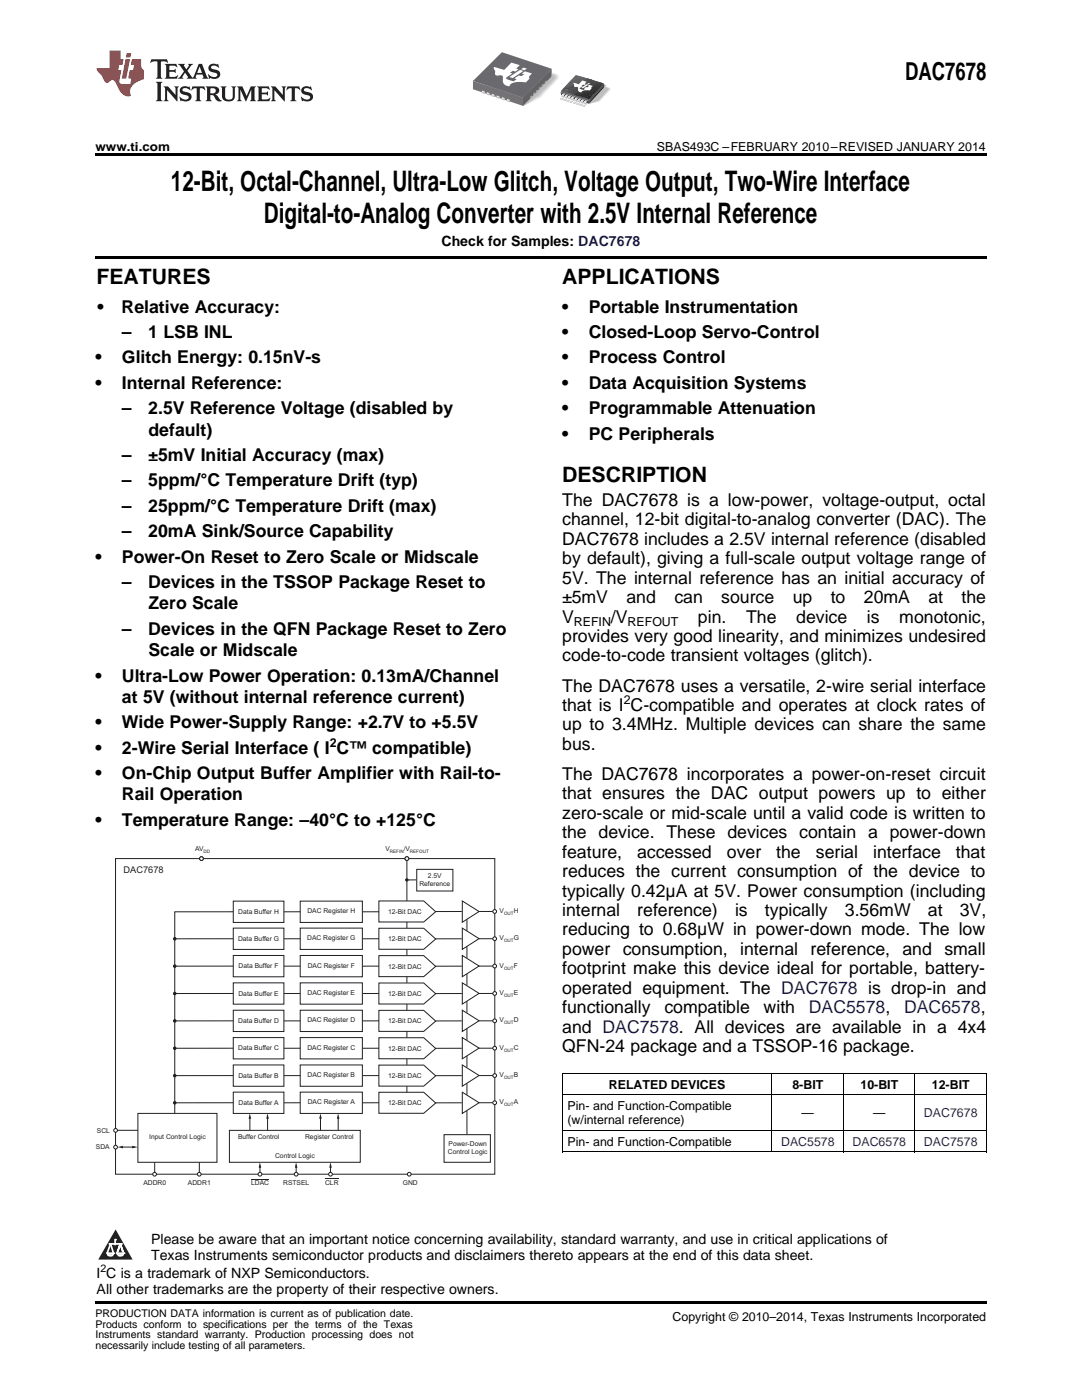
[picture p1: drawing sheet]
<svg xmlns="http://www.w3.org/2000/svg" width="216mm" height="279mm" viewBox="0 0 216 279" stroke-linecap="round" stroke-linejoin="round" font-family="sans-serif">
<defs><g id="words">
<g font-size="5.6">
<text x="34.1" y="38.1">12-Bit, Octal-Channel, Ultra-Low Glitch, Voltage Output, Two-Wire Interface</text>
<text x="52.7" y="44.4">Digital-to-Analog Converter with 2.5V Internal Reference</text>
</g>
<text font-size="4.9" x="180.6" y="16">DAC7678</text>
<g font-size="4.2">
<text x="19.2" y="56.7">FEATURES</text>
<text x="112.2" y="56.7">APPLICATIONS</text>
<text x="112.2" y="96.2">DESCRIPTION</text>
</g>
<g font-size="3.5">
<text x="19.4" y="62.4">•</text>
<text x="24.3" y="62.4">Relative Accuracy:</text>
<text x="112.2" y="62.4">•</text>
<text x="117.5" y="62.4">Portable Instrumentation</text>
<text x="24.3" y="67.5">–</text>
<text x="29.6" y="67.5">1 LSB INL</text>
<text x="112.2" y="67.5">•</text>
<text x="117.5" y="67.5">Closed-Loop Servo-Control</text>
<text x="19" y="72.5">•</text>
<text x="19" y="77.6">•</text>
<text x="24.3" y="72.5">Glitch Energy: 0.15nV-s</text>
<text x="24.3" y="77.6">Internal Reference:</text>
<text x="112.2" y="72.5">•</text>
<text x="112.2" y="77.6">•</text>
<text x="117.5" y="72.5">Process Control</text>
<text x="117.5" y="77.6">Data Acquisition Systems</text>
<text x="24.3" y="82.7">–</text>
<text x="29.6" y="82.7">2.5V Reference Voltage (disabled by</text>
<text x="112.2" y="82.7">•</text>
<text x="117.5" y="82.7">Programmable Attenuation</text>
<text x="29.6" y="86.9">default)</text>
<text x="112.2" y="87.8">•</text>
<text x="117.5" y="87.8">PC Peripherals</text>
<text x="24.3" y="92">–</text>
<text x="29.6" y="92">±5mV Initial Accuracy (max)</text>
<text x="24.3" y="97.1">–</text>
<text x="29.6" y="97.1">5ppm/°C Temperature Drift (typ)</text>
<text x="112.2" y="101">The DAC7678 is a low-power, voltage-output, octal</text>
<text x="24.3" y="102.2">–</text>
<text x="24.3" y="107.2">–</text>
<text x="29.6" y="102.2">25ppm/°C Temperature Drift (max)</text>
<text x="29.6" y="107.2">20mA Sink/Source Capability</text>
<text x="112.2" y="104.8">channel, 12-bit digital-to-analog converter (DAC). The</text>
<text x="19" y="112.3">•</text>
<text x="24.3" y="112.3">Power-On Reset to Zero Scale or Midscale</text>
<text x="112.2" y="108.7">DAC7678 includes a 2.5V internal reference (disabled</text>
<text x="112.2" y="112.6">by default), giving a full-scale output voltage range of</text>
<text x="24.3" y="117.4">–</text>
<text x="29.6" y="117.4">Devices in the TSSOP Package Reset to</text>
<text x="112.2" y="116.5">5V. The internal reference has an initial accuracy of</text>
<text x="29.6" y="121.6">Zero Scale</text>
<text x="112.2" y="120.4">±5mV</text>
<text x="112.2" y="124.2">V</text>
<text x="121.9" y="124.2">/V</text>
<text x="125" y="120.4">and</text>
<text x="134.6" y="120.4">can</text>
<text x="139.3" y="124.2">pin.</text>
<text x="143.9" y="120.4">source</text>
<text x="148.9" y="124.2">The</text>
<text x="158.2" y="120.4">up</text>
<text x="158.9" y="124.2">device</text>
<text x="165.8" y="120.4">to</text>
<text x="172.4" y="120.4">20mA</text>
<text x="173" y="124.2">is</text>
<text x="179.4" y="124.2">monotonic,</text>
<text x="185.3" y="120.4">at</text>
<text x="191.9" y="120.4">the</text>
<text x="24.3" y="126.7">–</text>
<text x="29.6" y="126.7">Devices in the QFN Package Reset to Zero</text>
<text x="29.6" y="131">Scale or Midscale</text>
<text x="112.2" y="128.1">provides very good linearity, and minimizes undesired</text>
<text x="19" y="136">•</text>
<text x="24.3" y="136">Ultra-Low Power Operation: 0.13mA/Channel</text>
<text x="112.2" y="132">code-to-code transient voltages (glitch).</text>
<text x="24.3" y="140.3">at 5V (without internal reference current)</text>
<text x="112.2" y="138">The DAC7678 uses a versatile, 2-wire serial interface</text>
<text x="112.2" y="141.9">that is I C-compatible and operates at clock rates of</text>
<text x="19" y="145.3">•</text>
<text x="24.3" y="145.3">Wide Power-Supply Range: +2.7V to +5.5V</text>
<text x="112.2" y="145.8">up to 3.4MHz. Multiple devices can share the same</text>
<text x="112.2" y="149.6">bus.</text>
<text x="19" y="150.4">•</text>
<text x="19" y="155.5">•</text>
<text x="24.3" y="150.4">2-Wire Serial Interface ( I C™ compatible)</text>
<text x="24.3" y="155.5">On-Chip Output Buffer Amplifier with Rail-to-</text>
<text x="112.2" y="155.6">The DAC7678 incorporates a power-on-reset circuit</text>
<text x="24.3" y="159.7">Rail Operation</text>
<text x="112.2" y="159.5">that ensures the DAC output powers up to either</text>
<text x="19" y="164.8">•</text>
<text x="24.3" y="164.8">Temperature Range: –40°C to +125°C</text>
<text x="112.2" y="163.4">zero-scale or mid-scale until a valid code is written to</text>
<text x="112.2" y="167.3">the device. These devices contain a power-down</text>
<text x="112.2" y="171.2">feature,</text>
<text x="127.1" y="171.2">accessed</text>
<text x="145" y="171.2">over</text>
<text x="154.9" y="171.2">the</text>
<text x="162.8" y="171.2">serial</text>
<text x="174.2" y="171.2">interface</text>
<text x="190.7" y="171.2">that</text>
<text x="112.2" y="175">reduces the current consumption of the device to</text>
<text x="112.2" y="178.9">typically 0.42μA at 5V. Power consumption (including</text>
<text x="112.2" y="182.8">internal</text>
<text x="127.2" y="182.8">reference)</text>
<text x="146.7" y="182.8">is</text>
<text x="152.6" y="182.8">typically</text>
<text x="168.6" y="182.8">3.56mW</text>
<text x="185.1" y="182.8">at</text>
<text x="191.5" y="182.8">3V,</text>
<text x="112.2" y="186.7">reducing to 0.68μW in power-down mode. The low</text>
<text x="112.2" y="190.6">power</text>
<text x="124.3" y="190.6">consumption,</text>
<text x="147.7" y="190.6">internal reference,</text>
<text x="180.1" y="190.6">and</text>
<text x="188.4" y="190.6">small</text>
<text x="112.2" y="194.5">footprint make this device ideal for portable, battery-</text>
<text x="112.2" y="198.3">operated equipment. The DAC7678 is drop-in and</text>
<text x="112.2" y="202.2">functionally</text>
<text x="132.6" y="202.2">compatible</text>
<text x="152.4" y="202.2">with</text>
<text x="112.2" y="206.1">and DAC7578. All devices are available in a 4x4</text>
<text x="112.2" y="210">QFN-24 package and a TSSOP-16 package.</text>
</g>
<g font-size="3.5" fill="#0000c8">
<text x="161.4" y="202.2">DAC5578,</text>
<text x="180.4" y="202.2">DAC6578,</text>
</g>
<g font-size="2.8">
<text x="88.1" y="49">Check for Samples: DAC7678</text>
<text x="30.2" y="248.4">Please be aware that an important notice concerning availability, standard warranty, and use in critical applications of</text>
<text x="30.2" y="251.5">Texas Instruments semiconductor products and disclaimers thereto appears at the end of this data sheet.</text>
<text x="19.3" y="255.1">I C is a trademark of NXP Semiconductors.</text>
<text x="19.3" y="258.2">All other trademarks are the property of their respective owners.</text>
</g>
<g font-size="2.5">
<text x="19" y="30.1">www.ti.com</text>
<text x="131.1" y="30.1">SBAS493C –FEBRUARY 2010–REVISED JANUARY 2014</text>
<text x="114.5" y="125">REFIN</text>
<text x="125.2" y="125">REFOUT</text>
<text x="124.5" y="140.5">2</text>
<text x="65.8" y="149">2</text>
<text x="113.2" y="221.5">Pin- and Function-Compatible</text>
<text x="121.5" y="217.2">RELATED DEVICES</text>
<text x="158.1" y="217.2">8-BIT</text>
<text x="171.7" y="217.2">10-BIT</text>
<text x="185.9" y="217.2">12-BIT</text>
<text x="113.2" y="224.4">(w/internal reference)</text>
<text x="159.9" y="223">—</text>
<text x="174.2" y="223">—</text>
<text x="113.2" y="228.7">Pin- and Function-Compatible</text>
<text x="134.2" y="263.6">Copyright © 2010–2014, Texas Instruments Incorporated</text>
</g>
<g font-size="2.5" fill="#0000c8">
<text x="184.4" y="223">DAC7678</text>
<text x="155.9" y="228.7">DAC5578</text>
<text x="170.1" y="228.7">DAC6578</text>
<text x="184.4" y="228.7">DAC7578</text>
</g>
<g font-size="2.1">
<text x="20" y="253.9">2</text>
<text x="19" y="262.9">PRODUCTION DATA information is current as of publication date.</text>
<text x="19" y="265">Products conform to specifications per the terms of the Texas</text>
<text x="19" y="267.1">Instruments standard warranty. Production processing does not</text>
<text x="19" y="269.2">necessarily include testing of all parameters.</text>
</g>
<text font-size="1.8" fill="#231f20" x="24.7" y="174.3">DAC7678</text>
<g font-size="1.3" fill="#231f20">
<text x="38.9" y="169.8">AV</text>
<text x="76.9" y="169.9">V</text>
<text x="80.9" y="169.9">V</text>
<text x="83.7" y="176.8">Reference</text>
<text x="85.4" y="175.3">2.5V</text>
<text x="47.5" y="182.4">Data Buffer H</text>
<text x="61.3" y="182.3">DAC Register H</text>
<text x="77.4" y="182.4">12-Bit DAC</text>
<text x="99.7" y="182.2">V</text>
<text x="102.5" y="182.2">H</text>
<text x="47.5" y="187.8">Data Buffer G</text>
<text x="61.3" y="187.7">DAC Register G</text>
<text x="77.4" y="187.8">12-Bit DAC</text>
<text x="99.7" y="187.7">V</text>
<text x="102.5" y="187.7">G</text>
<text x="47.6" y="193.2">Data Buffer F</text>
<text x="61.4" y="193.1">DAC Register F</text>
<text x="77.4" y="193.3">12-Bit DAC</text>
<text x="99.7" y="193.1">V</text>
<text x="102.5" y="193.1">F</text>
<text x="47.6" y="198.7">Data Buffer E</text>
<text x="61.4" y="198.6">DAC Register E</text>
<text x="77.4" y="198.8">12-Bit DAC</text>
<text x="99.7" y="198.6">V</text>
<text x="102.5" y="198.6">E</text>
<text x="47.5" y="209.6">Data Buffer C</text>
<text x="47.5" y="204.2">Data Buffer D</text>
<text x="61.3" y="209.5">DAC Register C</text>
<text x="61.3" y="204">DAC Register D</text>
<text x="77.4" y="204.2">12-Bit DAC</text>
<text x="77.4" y="209.7">12-Bit DAC</text>
<text x="99.7" y="204">V</text>
<text x="99.7" y="209.5">V</text>
<text x="102.5" y="204">D</text>
<text x="102.5" y="209.5">C</text>
<text x="47.6" y="215.1">Data Buffer B</text>
<text x="61.4" y="215">DAC Register B</text>
<text x="77.4" y="215.1">12-Bit DAC</text>
<text x="99.7" y="215">V</text>
<text x="102.5" y="215">B</text>
<text x="47.6" y="220.5">Data Buffer A</text>
<text x="61.4" y="220.4">DAC Register A</text>
<text x="77.4" y="220.6">12-Bit DAC</text>
<text x="99.7" y="220.4">V</text>
<text x="102.5" y="220.4">A</text>
<text x="19.3" y="226.2">SCL</text>
<text x="29.8" y="227.4">Input Control Logic</text>
<text x="47.5" y="227.4">Buffer Control</text>
<text x="60.9" y="227.4">Register Control</text>
<text x="19.2" y="229.4">SDA</text>
<text x="54.9" y="231.1">Control Logic</text>
<text x="89.4" y="230.3">Control Logic</text>
<text x="89.5" y="228.8">Power-Down</text>
<text x="28.6" y="236.4">ADDR0</text>
<text x="37.5" y="236.4">ADDR1</text>
<text x="50.1" y="236.4">LDAC</text>
<text x="56.5" y="236.4">RSTSEL</text>
<text x="64.9" y="236.4">CLR</text>
<text x="80.4" y="236.4">GND</text>
</g>
<text font-size="1.2" fill="#231f20" x="80.6" y="169.9">/</text>
<g font-size=".9" fill="#231f20">
<text x="40.6" y="170.2">DD</text>
<text x="77.8" y="170.2">REFIN</text>
<text x="81.8" y="170.2">REFOUT</text>
<text x="100.6" y="182.6">OUT</text>
<text x="100.6" y="188.1">OUT</text>
<text x="100.6" y="193.5">OUT</text>
<text x="100.6" y="198.9">OUT</text>
<text x="100.6" y="204.4">OUT</text>
<text x="100.6" y="209.9">OUT</text>
<text x="100.6" y="215.3">OUT</text>
<text x="100.6" y="220.8">OUT</text>
</g>
<g font-size=".4" fill="#fff">
<text x="19" y="56.5">1</text>
<text x="19" y="255.1">2</text>
<text x="19" y="258.2">3</text>
</g>
</g></defs>
<path d="M19 259.7h177.8v.5h-177.8z" fill="#000"/>
<path d="M23.1 245.4l3.4 6h-6.9z" fill="#231f20"/>
<path d="M21.4 250.1h1.2l-.3 .5h-.3a.55 .55 0 0 1-.6-.5z" fill-rule="evenodd" fill="#fff"/>
<path d="M21.4 250.1h1.2l-.3 .5h-.3a.55 .55 0 0 1-.6-.5z" fill="none" stroke="#231f20" stroke-width=".34"/>
<path d="M21.4 250.1l1.2 .1-.3 .4h-.5z" fill="none" stroke="#fff" stroke-width=".34"/>
<path d="M23 248.3h.1" fill="none" stroke="#fff" stroke-width=".34"/>
<path d="M23 247.4v.9z" fill="#fff"/>
<path d="M23 247.4v.9z" fill="none" stroke="#fff" stroke-width=".34"/>
<circle cx="23" cy="247.4" r=".17" fill="#fff"/>
<path d="M21.9 248.2h.1" fill="none" stroke="#fff" stroke-width=".34"/>
<path d="M21.9 248.2h2.3z" fill="#fff"/>
<path d="M21.9 248.2h2.3z" fill="none" stroke="#fff" stroke-width=".34"/>
<circle cx="24.2" cy="248.2" r=".17" fill="#fff"/>
<path d="M23.3 250.1h.1" fill="none" stroke="#fff" stroke-width=".34"/>
<path d="M24 248.2l-.7 1.9z" fill="#fff"/>
<path d="M24 248.2l-.7 1.9z" fill="none" stroke="#fff" stroke-width=".34"/>
<path d="M24 248.2l.7 1.9z" fill="#fff"/>
<path d="M24 248.2l.7 1.9z" fill="none" stroke="#fff" stroke-width=".34"/>
<path d="M24.6 250.1h.1" fill="none" stroke="#fff" stroke-width=".34"/>
<circle cx="21.4" cy="250.1" r=".17" fill="#fff"/>
<path d="M22.1 248.2l-.7 1.9z" fill="#fff"/>
<path d="M22.1 248.2l-.7 1.9z" fill="none" stroke="#fff" stroke-width=".34"/>
<path d="M22.1 248.2l.5 1.9z" fill="#fff"/>
<path d="M22.1 248.2l.5 1.9z" fill="none" stroke="#fff" stroke-width=".34"/>
<circle cx="22.6" cy="250.1" r=".17" fill="#fff"/>
<path d="M23.4 250.1h1.3a.65 .65 0 0 1-.7 .5 .65 .65 0 0 1-.6-.5z" fill-rule="evenodd" fill="#fff"/>
<path d="M23.4 250.1h1.3a.65 .65 0 0 1-.7 .5 .65 .65 0 0 1-.6-.5z" fill="none" stroke="#231f20" stroke-width=".34"/>
<path d="M23.4 250.1h1.3l-.4 .5h-.6z" fill="none" stroke="#fff" stroke-width=".34"/>
<path d="M23.3 250.1h.1" fill="none" stroke="#fff" stroke-width=".34"/>
<circle cx="24.7" cy="250.1" r=".17" fill="#fff"/>
<path d="M23.1 171.3h75.6v63h-75.6zM83.1 175.6h-1.9M46.5 182h-11.6v40.2M46.5 218h10.1v4.2h-10.1zM59.9 218h12.4v4.2h-12.4zM27.5 222.2h15.8v9.8h-15.8zM45.8 225.6h26.1v6.4h-26.1zM46.5 220.1h-11.6M59.9 220.1h-3.2" fill="none" stroke="#231f20" stroke-width=".2"/>
<path d="M49.8 222.2l.3 1.1h-.5z" fill="#231f20"/>
<path d="M49.9 223v2.6" fill="none" stroke="#231f20" stroke-width=".2"/>
<path d="M53.4 222.2l.2 1.1h-.5z" fill="#231f20"/>
<path d="M53.4 223v2.6" fill="none" stroke="#231f20" stroke-width=".2"/>
<path d="M63.9 222.2l.3 1.1h-.5z" fill="#231f20"/>
<path d="M64 223v2.6" fill="none" stroke="#231f20" stroke-width=".2"/>
<path d="M67.5 222.2l.2 1.1h-.5z" fill="#231f20"/>
<path d="M81.2 171.4v8.4M67.5 223v2.6" fill="none" stroke="#231f20" stroke-width=".2"/>
<circle cx="81.2" cy="175.6" r=".24" fill="#231f20"/>
<circle cx="81.2" cy="175.6" r=".24" fill="none" stroke="#231f20" stroke-width=".2"/>
<circle cx="34.9" cy="220.1" r=".25" fill="#231f20"/>
<g fill="none" stroke="#231f20" stroke-width=".2">
<path d="M83.2 173.5h7.2v4.3h-7.2zM88.6 226.4h9.3v5.6h-9.3z"/>
<circle cx="34.9" cy="220.1" r=".25"/>
</g>
<circle cx="23.1" cy="228.9" r=".37" fill="#fff"/>
<circle cx="23.1" cy="228.9" r=".37" fill="none" stroke="#231f20" stroke-width=".2"/>
<circle cx="23.1" cy="225.6" r=".37" fill="#fff"/>
<g fill="none" stroke="#231f20" stroke-width=".2">
<path d="M75.6 179.8h9l2.3 2.2-2.3 2h-9zM92.1 181.9h-5.2"/>
<circle cx="23.1" cy="225.6" r=".37"/>
</g>
<circle cx="30.9" cy="234.3" r=".37" fill="#fff"/>
<g fill="none" stroke="#231f20" stroke-width=".2">
<path d="M75.6 218h9l2.3 2.1-2.3 2.1h-9zM92.1 220.1h-5.2M98.4 220.1h-2.8"/>
<circle cx="30.9" cy="234.3" r=".37"/>
</g>
<circle cx="98.7" cy="220.1" r=".37" fill="#fff"/>
<g fill="none" stroke="#231f20" stroke-width=".2">
<path d="M46.5 214.7h-11.6M46.5 212.5h10.1v4.3h-10.1zM59.9 212.5h12.4v4.3h-12.4zM59.9 214.7h-3.2"/>
<circle cx="98.7" cy="220.1" r=".37"/>
</g>
<circle cx="34.9" cy="214.7" r=".25" fill="#231f20"/>
<g fill="none" stroke="#231f20" stroke-width=".2">
<path d="M75.6 212.6h9l2.3 2.1-2.3 2.1h-9zM81.2 216.8v1.2M92.1 214.7h-5.2M92.2 212.5l3.4 2.1-3.4 2.2zM93.2 216.2v2.3M98.4 214.7h-2.8"/>
<circle cx="34.9" cy="214.7" r=".25"/>
</g>
<circle cx="98.7" cy="214.7" r=".37" fill="#fff"/>
<circle cx="98.7" cy="214.7" r=".37" fill="none" stroke="#231f20" stroke-width=".2"/>
<path d="M51.9 232l.2 1.1h-.5z" fill="#231f20"/>
<path d="M51.9 232.6v1.6" fill="none" stroke="#231f20" stroke-width=".2"/>
<path d="M65.9 232l.3 1.1h-.5z" fill="#231f20"/>
<path d="M66 232.6v1.6" fill="none" stroke="#231f20" stroke-width=".2"/>
<circle cx="65.9" cy="234.3" r=".37" fill="#fff"/>
<circle cx="65.9" cy="234.3" r=".37" fill="none" stroke="#231f20" stroke-width=".2"/>
<circle cx="51.9" cy="234.3" r=".37" fill="#fff"/>
<g fill="none" stroke="#231f20" stroke-width=".2">
<path d="M46.5 198.3h-11.6M46.5 192.8h-11.6M46.5 187.3l-11.6 .1M46.5 196.1h10.1v4.3h-10.1zM46.5 190.7h10.1v4.2h-10.1zM46.5 185.2h10.1v4.3h-10.1zM59.9 196.1h12.4v4.3h-12.4zM59.9 190.7h12.4v4.2h-12.4zM59.9 185.2h12.4v4.3h-12.4zM59.9 198.3h-3.2M59.9 192.8h-3.2M59.9 187.3l-3.2 .1"/>
<path d="M46.5 209.2h-11.6M46.5 203.7h-11.6M46.5 207.1h10.1v4.2h-10.1zM46.5 201.6h10.1v4.3h-10.1zM59.9 207.1h12.4v4.2h-12.4zM59.9 201.6h12.4v4.3h-12.4zM59.9 209.2h-3.2M59.9 203.7h-3.2M92.2 218l3.4 2.1-3.4 2.1zM50.1 235.3h3.6M64.9 235.1h2.7M93.2 221.7v4.7"/>
<circle cx="51.9" cy="234.3" r=".37"/>
</g>
<circle cx="34.9" cy="209.2" r=".25" fill="#231f20"/>
<circle cx="34.9" cy="209.2" r=".25" fill="none" stroke="#231f20" stroke-width=".2"/>
<circle cx="34.9" cy="203.7" r=".25" fill="#231f20"/>
<circle cx="34.9" cy="203.7" r=".25" fill="none" stroke="#231f20" stroke-width=".2"/>
<circle cx="34.9" cy="198.3" r=".25" fill="#231f20"/>
<circle cx="34.9" cy="198.3" r=".25" fill="none" stroke="#231f20" stroke-width=".2"/>
<circle cx="34.9" cy="192.8" r=".25" fill="#231f20"/>
<circle cx="34.9" cy="192.8" r=".25" fill="none" stroke="#231f20" stroke-width=".2"/>
<circle cx="34.9" cy="187.4" r=".25" fill="#231f20"/>
<g fill="none" stroke="#231f20" stroke-width=".2">
<path d="M75.6 196.2h9l2.3 2.1-2.3 2.1h-9zM75.6 190.7h9l2.3 2.2-2.3 2h-9zM75.6 185.3h9l2.3 2.1-2.3 2.1-9-.1zM81.2 189.4v1.3M81.2 194.9v1.2M92.1 198.3h-5.2M92.1 192.8h-5.2M92.1 187.4h-5.2M92.2 196.1l3.4 2.2-3.4 2.1zM92.2 190.7l3.4 2.1-3.4 2.1zM92.2 185.2l3.4 2.1-3.4 2.2zM93.2 188.9v2.3"/>
<path d="M93.2 194.4v2.2M93.2 199.8v2.3M98.4 198.3h-2.8M98.4 192.8h-2.8M98.4 187.3h-2.8M75.6 207.1h9l2.3 2.1-2.3 2.1h-9zM75.6 201.6h9l2.3 2.2-2.3 2h-9zM81.2 200.4v1.2M81.2 205.8v1.3M81.2 211.3v1.2M92.1 209.2h-5.2M92.1 203.7l-5.2 .1"/>
<path d="M92.2 207.1l3.4 2.1-3.4 2.1zM92.2 201.6l3.4 2.1-3.4 2.1zM93.2 205.3v2.3M93.2 210.7v2.3M98.4 209.2h-2.8M98.4 203.7h-2.8"/>
<circle cx="34.9" cy="187.4" r=".25"/>
</g>
<circle cx="98.7" cy="209.2" r=".37" fill="#fff"/>
<circle cx="98.7" cy="209.2" r=".37" fill="none" stroke="#231f20" stroke-width=".2"/>
<circle cx="98.7" cy="203.7" r=".37" fill="#fff"/>
<circle cx="98.7" cy="203.7" r=".37" fill="none" stroke="#231f20" stroke-width=".2"/>
<circle cx="98.7" cy="198.3" r=".37" fill="#fff"/>
<circle cx="98.7" cy="198.3" r=".37" fill="none" stroke="#231f20" stroke-width=".2"/>
<circle cx="98.7" cy="192.8" r=".37" fill="#fff"/>
<circle cx="98.7" cy="192.8" r=".37" fill="none" stroke="#231f20" stroke-width=".2"/>
<circle cx="98.7" cy="187.3" r=".37" fill="#fff"/>
<g fill="none" stroke="#231f20" stroke-width=".2">
<path d="M92.2 179.8l3.4 2.1-3.4 2.1zM93.2 183.5v2.3M98.4 181.9h-2.8"/>
<circle cx="98.7" cy="187.3" r=".37"/>
</g>
<circle cx="98.7" cy="181.9" r=".37" fill="#fff"/>
<g fill="none" stroke="#231f20" stroke-width=".2">
<path d="M46.5 179.8h10.1v4.3h-10.1zM59.9 179.8h12.4v4.3h-12.4zM59.9 182h-3.2M81.2 184v1.2M23.4 225.6h4.1"/>
<circle cx="98.7" cy="181.9" r=".37"/>
</g>
<path d="M23.4 228.9l1.1-.2v.5z" fill="#231f20"/>
<path d="M24.3 228.9h2.5" fill="none" stroke="#231f20" stroke-width=".2"/>
<path d="M26.4 228.7l1.1 .2-1.1 .3z" fill="#231f20"/>
<circle cx="40.2" cy="171.3" r=".37" fill="#fff"/>
<circle cx="40.2" cy="171.3" r=".37" fill="none" stroke="#231f20" stroke-width=".2"/>
<circle cx="40.2" cy="171.3" r=".37" fill="#fff"/>
<circle cx="40.2" cy="171.3" r=".37" fill="none" stroke="#231f20" stroke-width=".2"/>
<circle cx="81.2" cy="171.3" r=".37" fill="#fff"/>
<circle cx="81.2" cy="171.3" r=".37" fill="none" stroke="#231f20" stroke-width=".2"/>
<circle cx="81.2" cy="171.3" r=".37" fill="#fff"/>
<circle cx="81.2" cy="171.3" r=".37" fill="none" stroke="#231f20" stroke-width=".2"/>
<circle cx="81.7" cy="234.3" r=".37" fill="#fff"/>
<circle cx="81.7" cy="234.3" r=".37" fill="none" stroke="#231f20" stroke-width=".2"/>
<circle cx="39.8" cy="234.3" r=".37" fill="#fff"/>
<g fill="none" stroke="#231f20" stroke-width=".2">
<path d="M75.6 198.3h-3.3M75.6 192.8h-3.3M75.6 187.3l-3.3 .1M75.6 182h-3.3M75.6 214.7h-3.3M75.6 209.2h-3.3M75.6 203.7h-3.3M30.9 231.9v2.1M39.8 231.9v2.1M75.6 220.1h-3.3"/>
<circle cx="39.8" cy="234.3" r=".37"/>
</g>
<path d="M59.1 231.9l.2 1.1h-.5z" fill="#231f20"/>
<path d="M59.1 232.6v1.6" fill="none" stroke="#231f20" stroke-width=".2"/>
<circle cx="59.1" cy="234.3" r=".37" fill="#fff"/>
<circle cx="59.1" cy="234.3" r=".37" fill="none" stroke="#231f20" stroke-width=".2"/>
<path d="M112.2 218.5h84.6M112.2 214.2h84.6M112.2 214.2v15.7M154 214.2v15.7M168.3 214.2v15.7M182.5 214.2v15.7M196.8 214.2v15.7M112.2 229.9h84.6M112.2 225.6h84.6" fill="none" stroke="#000" stroke-width=".2"/>
<path d="M19 30.6h177.8v.5h-177.8zM19 51h177.8v.6h-177.8zM112.2 229.9h.1zM168.2 229.9h.1zM182.5 229.9h.1zM196.7 229.9h.1z" fill="#000"/>
<g fill="#c7c8ca">
<path d="M117 20.5l.3 .1-.4 .4z"/>
<path d="M116.3 20.2l.4 .1-.5 .5z"/>
<path d="M115.7 20l.4 .2-.5 .4z"/>
<path d="M115 19.8l.5 .2-.5 .4z"/>
<path d="M114.3 19.6l.5 .1-.5 .5z"/>
<path d="M113.7 19.4l.4 .2-.5 .4z"/>
<path d="M113.1 19.3l.4 .1-.5 .5z"/>
<path d="M112.5 19l.3 .2-.4 .5z"/>
</g>
<path d="M114.5 18.9l3.3-2.3 3.3 .4-.2 .3 1 .4-2.2 2.6-2.2 .4-3.5-1.2z" fill-rule="evenodd" fill="#f2f3f4"/>
<path d="M116.1 16.7l.4-.4 4.6 .7-.3 .3 .9 .3 .1 .3-1.1 1.2a3.3 3.3 0 0 1-3.3 1.5l-3.3-1.1 1.2-1.4z" fill-rule="evenodd" fill="#e9eaeb"/>
<path d="M116.1 16.8l.4-.4 4.5 .6-.2 .3 .8 .3 .1 .3-1.1 1.1a3.5 3.5 0 0 1-3.2 1.6l-3.1-1 .4-.7 .7-.8z" fill-rule="evenodd" fill="#e0e1e3"/>
<path d="M116.1 16.8l.4-.4 4.5 .6-.3 .3 .8 .3 .1 .3-1.1 1.1a3.5 3.5 0 0 1-3.1 1.6l-3-1 1-1.5z" fill-rule="evenodd" fill="#d5d6d8"/>
<path d="M116.1 16.9l.3-.4 4.5 .6-.2 .3 .7 .2 .1 .3-1 1.1a3.6 3.6 0 0 1-3.1 1.6l-2.9-1 1-1.5z" fill-rule="evenodd" fill="#cdced0"/>
<path d="M116.4 16.6l4.5 .5-.3 .3 .8 .2v.3l-1 1.1a3.7 3.7 0 0 1-3 1.6l-2.8-1 1-1.5 .5-1.2z" fill-rule="evenodd" fill="#c5c6c8"/>
<path d="M116.4 16.6l4.4 .5-.2 .3 .7 .2v.3l-2 2.1-1.8 .7-2.8-1.1z" fill-rule="evenodd" fill="#bcbdc0"/>
<path d="M111.9 18.4l5.8 1.8-.2 .5-5.5-1.7z" fill-rule="evenodd" fill="#4b4c4d"/>
<g fill="#cdced0">
<path d="M120.6 16.9l.2 .1z"/>
<path d="M120.4 16.8l.4 .2z" fill-rule="evenodd"/>
<path d="M120.4 16.9l.4 .1z" fill-rule="evenodd"/>
</g>
<g fill="#c9cacc">
<path d="M120.4 16.9l.4 .1z" fill-rule="evenodd"/>
<path d="M120.3 16.9l.4 .1z" fill-rule="evenodd"/>
<path d="M120.4 16.9l.3 .1z" fill-rule="evenodd"/>
</g>
<g fill="#c7c8ca">
<path d="M120.3 16.9l.4 .1z" fill-rule="evenodd"/>
<path d="M120.3 16.9l.4 .2z" fill-rule="evenodd"/>
<path d="M120.4 17l.3 .1z" fill-rule="evenodd"/>
<path d="M120.5 17l.2 .1z" fill-rule="evenodd"/>
</g>
<path d="M120.6 17.1h.1z" fill="#c2c3c6"/>
<path d="M120.5 17h.3l-.2 .1z" fill-rule="evenodd" fill="#a8a9ad"/>
<path d="M112 18.1l5.6 1.7 .1 .4-5.8-1.8z" fill-rule="evenodd" fill="#636366"/>
<path d="M120.4 16.7l.2 .3-2.9 3.2-.1-.4z" fill-rule="evenodd" fill="#535355"/>
<path d="M120.6 17l-.1 .5-3 3.2 .2-.5z" fill-rule="evenodd" fill="#231f20"/>
<path d="M116.3 21.1l.3 .2z" fill-rule="evenodd" fill="#bebfc2"/>
<path d="M116.6 20.4l.3 .1v.3l-.3-.1z" fill-rule="evenodd" fill="#fff"/>
<path d="M116.6 20.4l.3 .1v.3l-.3-.1z" fill-rule="evenodd" fill="#d9dadc"/>
<path d="M116.6 20.4l.3 .1v.3l-.3-.1z" fill-rule="evenodd" fill="#d8d9db"/>
<path d="M116.6 20.4l.3 .1v.3l-.3-.1z" fill-rule="evenodd" fill="#d5d6d8"/>
<path d="M116.6 20.4l.3 .1v.3l-.3-.1z" fill-rule="evenodd" fill="#d4d5d7"/>
<path d="M116.6 20.4l.3 .1v.3l-.3-.1z" fill-rule="evenodd" fill="#d1d2d4"/>
<path d="M116.6 20.5l.3 .1v.2l-.3-.1z" fill-rule="evenodd" fill="#cdced0"/>
<path d="M116.6 20.5l.3 .1v.1l-.3-.1z" fill-rule="evenodd" fill="#cbccce"/>
<path d="M116.6 20.5l.3 .1v.1l-.3-.1z" fill-rule="evenodd" fill="#c9cacc"/>
<g fill="#c7c8ca">
<path d="M116.6 20.5l.3 .2z" fill-rule="evenodd"/>
<path d="M116.6 20.5l.3 .2z" fill-rule="evenodd"/>
</g>
<path d="M116.9 20l.3 .1-.2 .2-.3-.1z" fill-rule="evenodd" fill="#dcdddf"/>
<path d="M116.9 20l.3 .1a.29 .29 0 0 1-.2 .2 .29 .29 0 0 1-.3-.1z" fill-rule="evenodd" fill="#d4d5d7"/>
<path d="M116.9 20l.3 .1-.2 .2-.3-.1z" fill-rule="evenodd" fill="#cbccce"/>
<path d="M116.9 20l.3 .1-.2 .1-.3-.1z" fill-rule="evenodd" fill="#c2c3c6"/>
<path d="M116.9 20l.3 .1-.1 .1-.3-.1z" fill-rule="evenodd" fill="#babbbe"/>
<path d="M116.9 20l.3 .1-.1 .1-.3-.1z" fill-rule="evenodd" fill="#b2b3b7"/>
<path d="M116.9 20l.3 .1-.1 .1-.3-.1z" fill-rule="evenodd" fill="#aaabaf"/>
<path d="M116.9 20l.3 .1-.1 .1-.3-.1z" fill-rule="evenodd" fill="#a1a3a6"/>
<path d="M116.9 20l.3 .1-.4-.1z" fill-rule="evenodd" fill="#9b9da0"/>
<path d="M116.9 20l.3 .1z" fill-rule="evenodd" fill="#919396"/>
<path d="M116.9 20l.3 .1z" fill-rule="evenodd" fill="#8a8c8f"/>
<path d="M116.6 20.7l.3 .1-.1 .2-.3-.1z" fill-rule="evenodd" fill="#e0e1e3"/>
<path d="M116.6 20.7l.3 .1-.1 .2-.3-.1z" fill-rule="evenodd" fill="#e6e7e9"/>
<path d="M116.5 20.8l.4 .1-.1 .1-.3-.1z" fill-rule="evenodd" fill="#ececee"/>
<path d="M116.5 20.8l.4 .1h-.4z" fill-rule="evenodd" fill="#f2f3f4"/>
<path d="M116.5 20.8l.4 .1z" fill-rule="evenodd" fill="#f7f7f8"/>
<path d="M116.5 20.8l.4 .1z" fill-rule="evenodd" fill="#fff"/>
<path d="M116.7 20.2l.3 .1-.1 .2-.3-.1z" fill-rule="evenodd" fill="#e0e1e3"/>
<path d="M116.7 20.2l.3 .1-.1 .2-.3-.1z" fill-rule="evenodd" fill="#e6e7e9"/>
<path d="M116.7 20.2l.3 .1-.1 .2-.3-.1z" fill-rule="evenodd" fill="#e9eaeb"/>
<path d="M116.6 20.2l.4 .1-.1 .1-.3-.1z" fill-rule="evenodd" fill="#f2f3f4"/>
<path d="M116.6 20.2l.3 .2z" fill-rule="evenodd" fill="#f7f7f8"/>
<path d="M116.6 20.3l.3 .1z" fill-rule="evenodd" fill="#fff"/>
<g fill="#e0e1e3">
<path d="M116.5 20.9l.3 .1-.2 .2-.3-.1z" fill-rule="evenodd"/>
<path d="M116.4 21l.1-.1 .3 .1a.31 .31 0 0 1-.2 .2 .31 .31 0 0 1-.3-.1z" fill-rule="evenodd"/>
</g>
<g fill="#dcdddf">
<path d="M116.5 20.9l.3 .1a.29 .29 0 0 1-.3 .2 .29 .29 0 0 1-.2-.1z" fill-rule="evenodd"/>
<path d="M116.3 21.1l.1-.1 .4 .1-.2 .1z" fill-rule="evenodd"/>
<path d="M116.3 21.1l.1-.1 .3 .1-.1 .1z" fill-rule="evenodd"/>
<path d="M116.3 21.1l.1-.1 .3 .1-.1 .1z" fill-rule="evenodd"/>
</g>
<g fill="#d8d9db">
<path d="M116.3 21.1l.1-.1 .3 .1-.1 .1z" fill-rule="evenodd"/>
<path d="M116.3 21.1l.1-.1 .3 .1-.1 .1z" fill-rule="evenodd"/>
</g>
<g fill="#d5d6d8">
<path d="M116.3 21.1l.4 .1z" fill-rule="evenodd"/>
<path d="M116.3 21.1l.3 .1z" fill-rule="evenodd"/>
</g>
<g fill="#d1d2d4">
<path d="M116.3 21.1l.3 .1z" fill-rule="evenodd"/>
<path d="M116.3 21.1l.3 .1z" fill-rule="evenodd"/>
</g>
<path d="M117.2 20.1l-.2 .3-.1 .5-.3 .4 .2-.4 .1-.5z" fill-rule="evenodd" fill="#a8a9ad"/>
<path d="M112.4 20l.3 .2z" fill-rule="evenodd" fill="#bebfc2"/>
<path d="M112.8 19.2l.3 .1-.1 .4-.3-.1z" fill-rule="evenodd" fill="#fff"/>
<path d="M112.8 19.2l.3 .1-.1 .4-.3-.1z" fill-rule="evenodd" fill="#d9dadc"/>
<path d="M112.8 19.2l.3 .1v.4l-.4-.1z" fill-rule="evenodd" fill="#d8d9db"/>
<path d="M112.8 19.2l.3 .1v.3l-.4-.1z" fill-rule="evenodd" fill="#d5d6d8"/>
<path d="M112.8 19.3l.3 .1v.2l-.4-.1z" fill-rule="evenodd" fill="#d4d5d7"/>
<path d="M112.8 19.3l.3 .1v.2l-.4-.1z" fill-rule="evenodd" fill="#d1d2d4"/>
<path d="M112.8 19.3l.3 .1v.2l-.4-.1z" fill-rule="evenodd" fill="#cdced0"/>
<path d="M112.8 19.3l.3 .1v.2l-.4-.1z" fill-rule="evenodd" fill="#cbccce"/>
<path d="M112.8 19.3l.3 .1v.2l-.4-.1z" fill-rule="evenodd" fill="#c9cacc"/>
<g fill="#c7c8ca">
<path d="M112.8 19.4l.3 .2z" fill-rule="evenodd"/>
<path d="M112.8 19.4l.3 .1z" fill-rule="evenodd"/>
</g>
<path d="M113.1 18.8l.3 .1-.2 .2-.3-.1z" fill-rule="evenodd" fill="#dcdddf"/>
<path d="M113.1 18.8l.3 .1-.2 .2-.3-.1z" fill-rule="evenodd" fill="#d4d5d7"/>
<path d="M113.1 18.8l.3 .1-.2 .2-.3-.1z" fill-rule="evenodd" fill="#cbccce"/>
<path d="M113.1 18.8l.3 .1-.2 .2-.3-.1z" fill-rule="evenodd" fill="#c2c3c6"/>
<path d="M113.1 18.8l.3 .1-.2 .2-.3-.1z" fill-rule="evenodd" fill="#babbbe"/>
<path d="M113.1 18.8l.3 .1-.1 .1-.3-.1z" fill-rule="evenodd" fill="#b2b3b7"/>
<path d="M113.1 18.8l.3 .1-.1 .1-.3-.1z" fill-rule="evenodd" fill="#aaabaf"/>
<path d="M113.1 18.8l.3 .1-.1 .1-.3-.1z" fill-rule="evenodd" fill="#a1a3a6"/>
<path d="M113.1 18.8l.3 .1h-.4z" fill-rule="evenodd" fill="#9b9da0"/>
<path d="M113.1 18.8l.3 .1z" fill-rule="evenodd" fill="#919396"/>
<path d="M113.1 18.8l.3 .1z" fill-rule="evenodd" fill="#8a8c8f"/>
<path d="M112.7 19.6l.3 .1v.1l-.3-.1z" fill-rule="evenodd" fill="#e0e1e3"/>
<path d="M112.7 19.6l.3 .1v.1l-.3-.1z" fill-rule="evenodd" fill="#e6e7e9"/>
<path d="M112.7 19.6l.3 .2-.3-.1z" fill-rule="evenodd" fill="#ececee"/>
<path d="M112.7 19.6l.3 .2-.3-.1z" fill-rule="evenodd" fill="#f2f3f4"/>
<path d="M112.7 19.6l.3 .2z" fill-rule="evenodd" fill="#f7f7f8"/>
<path d="M112.7 19.6l.3 .2z" fill-rule="evenodd" fill="#fff"/>
<path d="M112.9 19l.3 .1-.1 .2-.3-.1z" fill-rule="evenodd" fill="#e0e1e3"/>
<path d="M112.8 19l.4 .1-.1 .2-.3-.1z" fill-rule="evenodd" fill="#e6e7e9"/>
<path d="M112.8 19.1l.4 .1-.1 .1-.3-.1z" fill-rule="evenodd" fill="#e9eaeb"/>
<path d="M112.8 19.1l.3 .1v.1l-.3-.1z" fill-rule="evenodd" fill="#f2f3f4"/>
<path d="M112.8 19.1l.3 .2z" fill-rule="evenodd" fill="#f7f7f8"/>
<path d="M112.8 19.1l.3 .2z" fill-rule="evenodd" fill="#fff"/>
<g fill="#e0e1e3">
<path d="M112.4 20l.3-.3 .3 .1-.3 .3z" fill-rule="evenodd"/>
<path d="M112.4 20a.31 .31 0 0 1 .6-.1 .31 .31 0 0 1-.3 .2 .31 .31 0 0 1-.3-.1z" fill-rule="evenodd"/>
</g>
<g fill="#dcdddf">
<path d="M112.4 20a.3 .3 0 0 1 .5-.1 .29 .29 0 0 1-.2 .2 .29 .29 0 0 1-.3-.1z" fill-rule="evenodd"/>
<path d="M112.4 20l.2-.2 .3 .1-.2 .2z" fill-rule="evenodd"/>
<path d="M112.4 20l.2-.2 .3 .1-.2 .2z" fill-rule="evenodd"/>
<path d="M112.4 20l.2-.2 .3 .1-.2 .2z" fill-rule="evenodd"/>
</g>
<g fill="#d8d9db">
<path d="M112.4 20l.2-.2 .3 .1-.2 .2z" fill-rule="evenodd"/>
<path d="M112.4 20l.2-.1 .3 .1-.2 .1z" fill-rule="evenodd"/>
</g>
<g fill="#d5d6d8">
<path d="M112.4 20h.4z" fill-rule="evenodd"/>
<path d="M112.4 20h.4z" fill-rule="evenodd"/>
</g>
<g fill="#d1d2d4">
<path d="M112.4 20h.4z" fill-rule="evenodd"/>
<path d="M112.4 20h.4z" fill-rule="evenodd"/>
</g>
<path d="M113.4 18.9l-.2 .3-.1 .6-.4 .4 .3-.4 .1-.6z" fill-rule="evenodd" fill="#a8a9ad"/>
<path d="M113.1 20.2l.3 .1z" fill-rule="evenodd" fill="#bebfc2"/>
<path d="M113.4 19.4l.3 .1v.4l-.4-.1z" fill-rule="evenodd" fill="#fff"/>
<path d="M113.4 19.4l.3 .1v.4l-.4-.1z" fill-rule="evenodd" fill="#d9dadc"/>
<path d="M113.4 19.4l.3 .1v.3l-.4-.1z" fill-rule="evenodd" fill="#d8d9db"/>
<path d="M113.4 19.4l.3 .1v.3l-.4-.1z" fill-rule="evenodd" fill="#d5d6d8"/>
<path d="M113.4 19.4l.3 .1v.3l-.3-.1z" fill-rule="evenodd" fill="#d4d5d7"/>
<path d="M113.4 19.5l.3 .1v.2l-.3-.1z" fill-rule="evenodd" fill="#d1d2d4"/>
<path d="M113.4 19.5l.3 .1v.2l-.3-.1z" fill-rule="evenodd" fill="#cdced0"/>
<path d="M113.4 19.5l.3 .1v.2l-.3-.1z" fill-rule="evenodd" fill="#cbccce"/>
<path d="M113.4 19.5l.3 .1v.2l-.3-.2z" fill-rule="evenodd" fill="#c9cacc"/>
<g fill="#c7c8ca">
<path d="M113.4 19.5l.3 .2z" fill-rule="evenodd"/>
<path d="M113.4 19.6l.3 .1z" fill-rule="evenodd"/>
</g>
<path d="M113.7 19l.3 .1-.2 .2-.3-.1z" fill-rule="evenodd" fill="#dcdddf"/>
<path d="M113.7 19l.3 .1a.29 .29 0 0 1-.2 .2 .29 .29 0 0 1-.3-.1z" fill-rule="evenodd" fill="#d4d5d7"/>
<path d="M113.7 19l.3 .1-.2 .2-.3-.1z" fill-rule="evenodd" fill="#cbccce"/>
<path d="M113.7 19l.3 .1-.2 .2-.3-.1z" fill-rule="evenodd" fill="#c2c3c6"/>
<path d="M113.7 19l.3 .1-.1 .1-.4-.1z" fill-rule="evenodd" fill="#babbbe"/>
<path d="M113.7 19l.3 .1-.1 .1-.3-.1z" fill-rule="evenodd" fill="#b2b3b7"/>
<path d="M113.7 19l.3 .1-.1 .1-.3-.1z" fill-rule="evenodd" fill="#aaabaf"/>
<path d="M113.7 19l.3 .1-.1 .1-.3-.1z" fill-rule="evenodd" fill="#a1a3a6"/>
<path d="M113.7 19l.3 .1h-.4z" fill-rule="evenodd" fill="#9b9da0"/>
<path d="M113.7 19l.3 .1z" fill-rule="evenodd" fill="#919396"/>
<path d="M113.7 19l.3 .1z" fill-rule="evenodd" fill="#8a8c8f"/>
<path d="M113.3 19.8l.4 .1-.1 .1-.3-.1z" fill-rule="evenodd" fill="#e0e1e3"/>
<path d="M113.3 19.8l.4 .1-.1 .1-.3-.1z" fill-rule="evenodd" fill="#e6e7e9"/>
<path d="M113.3 19.8l.3 .2-.3-.1z" fill-rule="evenodd" fill="#ececee"/>
<path d="M113.3 19.8l.3 .2-.3-.1z" fill-rule="evenodd" fill="#f2f3f4"/>
<path d="M113.3 19.8l.4 .2z" fill-rule="evenodd" fill="#f7f7f8"/>
<path d="M113.3 19.8l.4 .2z" fill-rule="evenodd" fill="#fff"/>
<path d="M113.5 19.2l.3 .1-.1 .2-.3-.1z" fill-rule="evenodd" fill="#e0e1e3"/>
<path d="M113.5 19.2l.3 .1-.1 .2-.3-.1z" fill-rule="evenodd" fill="#e6e7e9"/>
<path d="M113.5 19.2l.3 .1-.1 .2-.3-.1z" fill-rule="evenodd" fill="#e9eaeb"/>
<path d="M113.4 19.2l.4 .2-.1 .1-.3-.1z" fill-rule="evenodd" fill="#f2f3f4"/>
<path d="M113.4 19.3l.3 .2z" fill-rule="evenodd" fill="#f7f7f8"/>
<path d="M113.4 19.3l.3 .1z" fill-rule="evenodd" fill="#fff"/>
<g fill="#e0e1e3">
<path d="M113.3 19.9l.3 .1-.2 .3-.3-.1z" fill-rule="evenodd"/>
<path d="M113.1 20.2a.31 .31 0 0 1 .2-.3 .31 .31 0 0 1 .3 .1 .31 .31 0 0 1-.2 .3 .31 .31 0 0 1-.3-.1z" fill-rule="evenodd"/>
</g>
<g fill="#dcdddf">
<path d="M113.2 20.1l.1-.1 .3 .1a.29 .29 0 0 1-.3 .2 .29 .29 0 0 1-.2-.1z" fill-rule="evenodd"/>
<path d="M113.1 20.2l.1-.2 .3 .1-.1 .2z" fill-rule="evenodd"/>
<path d="M113.1 20.2l.1-.2 .3 .1-.1 .2z" fill-rule="evenodd"/>
<path d="M113.1 20.2l.1-.2 .3 .1-.1 .2z" fill-rule="evenodd"/>
</g>
<g fill="#d8d9db">
<path d="M113.1 20.2l.1-.2 .3 .1-.1 .2z" fill-rule="evenodd"/>
<path d="M113.1 20.2l.1-.2 .3 .2-.1 .1z" fill-rule="evenodd"/>
</g>
<g fill="#d5d6d8">
<path d="M113.1 20.2h.4z" fill-rule="evenodd"/>
<path d="M113.1 20.2h.3z" fill-rule="evenodd"/>
</g>
<g fill="#d1d2d4">
<path d="M113.1 20.2h.3z" fill-rule="evenodd"/>
<path d="M113.1 20.2h.3z" fill-rule="evenodd"/>
</g>
<path d="M114 19.1l-.2 .3-.1 .6-.3 .3 .2-.4 .1-.5z" fill-rule="evenodd" fill="#a8a9ad"/>
<path d="M113.7 20.4l.3 .1z" fill-rule="evenodd" fill="#bebfc2"/>
<path d="M114 19.6l.3 .1v.4l-.3-.1z" fill-rule="evenodd" fill="#fff"/>
<path d="M114 19.6l.3 .1v.4l-.3-.1z" fill-rule="evenodd" fill="#d9dadc"/>
<path d="M114 19.6l.3 .1v.3l-.3-.1z" fill-rule="evenodd" fill="#d8d9db"/>
<path d="M114 19.6l.3 .1v.3l-.3-.1z" fill-rule="evenodd" fill="#d5d6d8"/>
<path d="M114 19.6l.3 .1v.3l-.3-.1z" fill-rule="evenodd" fill="#d4d5d7"/>
<path d="M114 19.7l.3 .1v.2l-.3-.1z" fill-rule="evenodd" fill="#d1d2d4"/>
<path d="M114 19.7l.3 .1v.2l-.3-.1z" fill-rule="evenodd" fill="#cdced0"/>
<path d="M114 19.7l.3 .1v.2l-.3-.1z" fill-rule="evenodd" fill="#cbccce"/>
<path d="M114 19.7l.3 .1v.1l-.3-.1z" fill-rule="evenodd" fill="#c9cacc"/>
<g fill="#c7c8ca">
<path d="M114 19.7l.3 .2z" fill-rule="evenodd"/>
<path d="M114 19.8l.3 .1z" fill-rule="evenodd"/>
</g>
<path d="M114.3 19.2l.3 .1-.2 .2-.3-.1z" fill-rule="evenodd" fill="#dcdddf"/>
<path d="M114.3 19.2l.3 .1-.2 .2-.3-.1z" fill-rule="evenodd" fill="#d4d5d7"/>
<path d="M114.3 19.2l.3 .1-.1 .2-.4-.1z" fill-rule="evenodd" fill="#cbccce"/>
<path d="M114.3 19.2l.3 .1-.1 .2-.3-.1z" fill-rule="evenodd" fill="#c2c3c6"/>
<path d="M114.3 19.2l.3 .1-.1 .1-.3-.1z" fill-rule="evenodd" fill="#babbbe"/>
<path d="M114.3 19.2l.3 .1-.1 .1-.3-.1z" fill-rule="evenodd" fill="#b2b3b7"/>
<path d="M114.3 19.2l.3 .1-.1 .1-.3-.1z" fill-rule="evenodd" fill="#aaabaf"/>
<path d="M114.3 19.2l.3 .1v.1l-.4-.1z" fill-rule="evenodd" fill="#a1a3a6"/>
<path d="M114.3 19.2l.3 .1-.3-.1z" fill-rule="evenodd" fill="#9b9da0"/>
<path d="M114.3 19.2l.3 .1z" fill-rule="evenodd" fill="#919396"/>
<path d="M114.3 19.2l.3 .1z" fill-rule="evenodd" fill="#8a8c8f"/>
<path d="M114 20l.3 .1-.1 .1-.3-.1z" fill-rule="evenodd" fill="#e0e1e3"/>
<path d="M114 20l.3 .1-.1 .1-.3-.1z" fill-rule="evenodd" fill="#e6e7e9"/>
<path d="M114 20l.3 .1h-.4z" fill-rule="evenodd" fill="#ececee"/>
<path d="M114 20l.3 .1h-.4z" fill-rule="evenodd" fill="#f2f3f4"/>
<path d="M114 20l.3 .1z" fill-rule="evenodd" fill="#f7f7f8"/>
<path d="M114 20l.3 .1z" fill-rule="evenodd" fill="#fff"/>
<path d="M114.1 19.4l.3 .1-.1 .2-.3-.1z" fill-rule="evenodd" fill="#e0e1e3"/>
<path d="M114.1 19.4l.3 .1-.1 .2-.3-.1z" fill-rule="evenodd" fill="#e6e7e9"/>
<path d="M114.1 19.4l.3 .1-.1 .2-.3-.1z" fill-rule="evenodd" fill="#e9eaeb"/>
<path d="M114.1 19.4l.3 .2-.1 .1-.3-.1z" fill-rule="evenodd" fill="#f2f3f4"/>
<path d="M114.1 19.5l.2 .1z" fill-rule="evenodd" fill="#f7f7f8"/>
<path d="M114.1 19.5l.3 .1z" fill-rule="evenodd" fill="#fff"/>
<g fill="#e0e1e3">
<path d="M113.7 20.4l.2-.3 .3 .1-.2 .3z" fill-rule="evenodd"/>
<path d="M113.7 20.4a.31 .31 0 0 1 .5-.2 .31 .31 0 0 1-.2 .3 .31 .31 0 0 1-.3-.1z" fill-rule="evenodd"/>
</g>
<g fill="#dcdddf">
<path d="M113.7 20.4a.3 .3 0 0 1 .5-.1 .29 .29 0 0 1-.5 .1z" fill-rule="evenodd"/>
<path d="M113.7 20.4l.2-.2 .3 .1-.2 .2z" fill-rule="evenodd"/>
<path d="M113.7 20.4l.2-.2 .3 .1-.2 .2z" fill-rule="evenodd"/>
<path d="M113.7 20.4l.1-.2 .3 .1-.1 .2z" fill-rule="evenodd"/>
</g>
<g fill="#d8d9db">
<path d="M113.7 20.4l.1-.2 .3 .1-.1 .2z" fill-rule="evenodd"/>
<path d="M113.7 20.4l.1-.2 .3 .1-.1 .2z" fill-rule="evenodd"/>
</g>
<g fill="#d5d6d8">
<path d="M113.7 20.4h.4z" fill-rule="evenodd"/>
<path d="M113.7 20.4h.4z" fill-rule="evenodd"/>
</g>
<g fill="#d1d2d4">
<path d="M113.7 20.4h.3z" fill-rule="evenodd"/>
<path d="M113.7 20.4h.3z" fill-rule="evenodd"/>
</g>
<path d="M114.6 19.3l-.2 .3-.1 .6-.3 .3 .3-.4v-.5z" fill-rule="evenodd" fill="#a8a9ad"/>
<path d="M114.4 20.6l.3 .2z" fill-rule="evenodd" fill="#bebfc2"/>
<path d="M114.7 19.8l.3 .1v.4l-.3-.1z" fill-rule="evenodd" fill="#fff"/>
<path d="M114.7 19.8l.3 .1v.4l-.3-.1z" fill-rule="evenodd" fill="#d9dadc"/>
<path d="M114.7 19.8l.3 .1v.3l-.3-.1z" fill-rule="evenodd" fill="#d8d9db"/>
<path d="M114.7 19.8l.3 .1v.3l-.3-.1z" fill-rule="evenodd" fill="#d5d6d8"/>
<path d="M114.7 19.9l.3 .1v.2l-.3-.1z" fill-rule="evenodd" fill="#d4d5d7"/>
<path d="M114.7 19.9l.3 .1v.2l-.3-.1z" fill-rule="evenodd" fill="#d1d2d4"/>
<path d="M114.7 19.9l.3 .1v.2l-.3-.1z" fill-rule="evenodd" fill="#cdced0"/>
<path d="M114.7 19.9l.3 .1v.2l-.3-.1z" fill-rule="evenodd" fill="#cbccce"/>
<path d="M114.7 19.9l.3 .1v.2l-.3-.1z" fill-rule="evenodd" fill="#c9cacc"/>
<g fill="#c7c8ca">
<path d="M114.7 19.9l.3 .2z" fill-rule="evenodd"/>
<path d="M114.7 20l.3 .1z" fill-rule="evenodd"/>
</g>
<path d="M115 19.4l.3 .1-.2 .2-.3-.1z" fill-rule="evenodd" fill="#dcdddf"/>
<path d="M115 19.4l.3 .1a.29 .29 0 0 1-.2 .2 .29 .29 0 0 1-.3-.1z" fill-rule="evenodd" fill="#d4d5d7"/>
<path d="M115 19.4l.3 .1-.1 .2-.4-.1z" fill-rule="evenodd" fill="#cbccce"/>
<path d="M115 19.4l.3 .1-.1 .2-.3-.1z" fill-rule="evenodd" fill="#c2c3c6"/>
<path d="M115 19.4l.3 .1-.1 .1-.3-.1z" fill-rule="evenodd" fill="#babbbe"/>
<path d="M115 19.4l.3 .1-.1 .1-.3-.1z" fill-rule="evenodd" fill="#b2b3b7"/>
<path d="M115 19.4l.3 .1-.1 .1-.3-.1z" fill-rule="evenodd" fill="#aaabaf"/>
<path d="M115 19.4l.3 .1v.1l-.4-.1z" fill-rule="evenodd" fill="#a1a3a6"/>
<path d="M115 19.4l.3 .1h-.3z" fill-rule="evenodd" fill="#9b9da0"/>
<path d="M115 19.4l.3 .1z" fill-rule="evenodd" fill="#919396"/>
<path d="M115 19.4l.3 .1z" fill-rule="evenodd" fill="#8a8c8f"/>
<path d="M114.7 20.2l.3 .1-.1 .1-.3-.1z" fill-rule="evenodd" fill="#e0e1e3"/>
<path d="M114.7 20.2l.3 .1-.1 .1-.3-.1z" fill-rule="evenodd" fill="#e6e7e9"/>
<path d="M114.7 20.2l.3 .1-.1 .1-.3-.1z" fill-rule="evenodd" fill="#ececee"/>
<path d="M114.7 20.2l.3 .2-.4-.1z" fill-rule="evenodd" fill="#f2f3f4"/>
<path d="M114.7 20.2l.3 .2z" fill-rule="evenodd" fill="#f7f7f8"/>
<path d="M114.7 20.2l.3 .2z" fill-rule="evenodd" fill="#fff"/>
<path d="M114.8 19.6l.3 .1-.1 .2-.3-.1z" fill-rule="evenodd" fill="#e0e1e3"/>
<path d="M114.8 19.6l.3 .1-.1 .2-.3-.1z" fill-rule="evenodd" fill="#e6e7e9"/>
<path d="M114.8 19.6l.3 .2-.1 .1-.3-.1z" fill-rule="evenodd" fill="#e9eaeb"/>
<path d="M114.8 19.7l.3 .1-.1 .1-.3-.1z" fill-rule="evenodd" fill="#f2f3f4"/>
<path d="M114.8 19.7l.2 .2z" fill-rule="evenodd" fill="#f7f7f8"/>
<path d="M114.8 19.7l.2 .2z" fill-rule="evenodd" fill="#fff"/>
<g fill="#e0e1e3">
<path d="M114.4 20.6l.2-.3 .3 .1-.2 .3z" fill-rule="evenodd"/>
<path d="M114.4 20.6a.31 .31 0 0 1 .5-.2 .31 .31 0 0 1-.5 .2z" fill-rule="evenodd"/>
</g>
<g fill="#dcdddf">
<path d="M114.4 20.6a.3 .3 0 0 1 .5-.1 .3 .3 0 0 1-.5 .1z" fill-rule="evenodd"/>
<path d="M114.4 20.6l.2-.2 .3 .1-.2 .2z" fill-rule="evenodd"/>
<path d="M114.4 20.6l.1-.2 .4 .1-.2 .2z" fill-rule="evenodd"/>
<path d="M114.4 20.6l.1-.2 .3 .1-.1 .2z" fill-rule="evenodd"/>
</g>
<g fill="#d8d9db">
<path d="M114.4 20.6l.1-.2 .3 .1-.1 .2z" fill-rule="evenodd"/>
<path d="M114.4 20.6l.1-.1 .3 .1-.1 .1z" fill-rule="evenodd"/>
</g>
<g fill="#d5d6d8">
<path d="M114.4 20.6h.4z" fill-rule="evenodd"/>
<path d="M114.4 20.6h.4z" fill-rule="evenodd"/>
</g>
<g fill="#d1d2d4">
<path d="M114.4 20.6h.3z" fill-rule="evenodd"/>
<path d="M114.4 20.6h.3z" fill-rule="evenodd"/>
</g>
<path d="M115.3 19.5l-.2 .3-.1 .6-.3 .4 .3-.5v-.5z" fill-rule="evenodd" fill="#a8a9ad"/>
<path d="M115 20.8l.3 .2z" fill-rule="evenodd" fill="#bebfc2"/>
<path d="M115.3 20l.4 .1-.1 .4-.3-.1z" fill-rule="evenodd" fill="#fff"/>
<path d="M115.3 20l.4 .1-.1 .4-.3-.1z" fill-rule="evenodd" fill="#d9dadc"/>
<path d="M115.3 20l.4 .1-.1 .3-.3-.1z" fill-rule="evenodd" fill="#d8d9db"/>
<path d="M115.3 20l.4 .1-.1 .3-.3-.1z" fill-rule="evenodd" fill="#d5d6d8"/>
<path d="M115.3 20l.4 .2-.1 .2-.3-.1z" fill-rule="evenodd" fill="#d4d5d7"/>
<path d="M115.3 20.1l.4 .1-.1 .2-.3-.1z" fill-rule="evenodd" fill="#d1d2d4"/>
<path d="M115.3 20.1l.4 .1-.1 .2-.3-.1z" fill-rule="evenodd" fill="#cdced0"/>
<path d="M115.3 20.1l.4 .1-.1 .2-.3-.1z" fill-rule="evenodd" fill="#cbccce"/>
<path d="M115.3 20.1l.4 .1-.1 .2-.3-.1z" fill-rule="evenodd" fill="#c9cacc"/>
<g fill="#c7c8ca">
<path d="M115.3 20.1l.3 .2z" fill-rule="evenodd"/>
<path d="M115.3 20.2l.3 .1z" fill-rule="evenodd"/>
</g>
<path d="M115.7 19.6l.3 .1-.3 .2-.3-.1z" fill-rule="evenodd" fill="#dcdddf"/>
<path d="M115.7 19.6l.3 .1a.29 .29 0 0 1-.3 .2 .29 .29 0 0 1-.3-.1z" fill-rule="evenodd" fill="#d4d5d7"/>
<path d="M115.7 19.6l.3 .1-.2 .2-.3-.1z" fill-rule="evenodd" fill="#cbccce"/>
<path d="M115.7 19.6l.3 .1-.2 .2-.3-.1z" fill-rule="evenodd" fill="#c2c3c6"/>
<path d="M115.7 19.6l.3 .1-.2 .1-.3-.1z" fill-rule="evenodd" fill="#babbbe"/>
<path d="M115.7 19.6l.3 .1-.2 .1-.3-.1z" fill-rule="evenodd" fill="#b2b3b7"/>
<path d="M115.7 19.6l.3 .1-.1 .1-.4-.1z" fill-rule="evenodd" fill="#aaabaf"/>
<path d="M115.7 19.6l.3 .1-.1 .1-.3-.1z" fill-rule="evenodd" fill="#a1a3a6"/>
<path d="M115.7 19.6l.3 .1h-.4z" fill-rule="evenodd" fill="#9b9da0"/>
<path d="M115.7 19.6l.3 .1z" fill-rule="evenodd" fill="#919396"/>
<path d="M115.7 19.6l.3 .1z" fill-rule="evenodd" fill="#8a8c8f"/>
<path d="M115.3 20.4l.3 .1v.1l-.4-.1z" fill-rule="evenodd" fill="#e0e1e3"/>
<path d="M115.3 20.4l.3 .1v.1l-.3-.1z" fill-rule="evenodd" fill="#e6e7e9"/>
<path d="M115.3 20.4l.3 .1v.1l-.3-.1z" fill-rule="evenodd" fill="#ececee"/>
<path d="M115.3 20.4l.3 .2-.3-.1z" fill-rule="evenodd" fill="#f2f3f4"/>
<path d="M115.3 20.4l.3 .2z" fill-rule="evenodd" fill="#f7f7f8"/>
<path d="M115.3 20.4l.3 .2z" fill-rule="evenodd" fill="#fff"/>
<path d="M115.4 19.8l.3 .1v.2l-.4-.1z" fill-rule="evenodd" fill="#e0e1e3"/>
<path d="M115.4 19.8l.3 .1v.2l-.4-.1z" fill-rule="evenodd" fill="#e6e7e9"/>
<path d="M115.4 19.8l.3 .1v.2l-.4-.1z" fill-rule="evenodd" fill="#e9eaeb"/>
<path d="M115.4 19.9l.3 .1v.1l-.4-.1z" fill-rule="evenodd" fill="#f2f3f4"/>
<path d="M115.4 19.9l.3 .2z" fill-rule="evenodd" fill="#f7f7f8"/>
<path d="M115.4 19.9l.3 .1z" fill-rule="evenodd" fill="#fff"/>
<g fill="#e0e1e3">
<path d="M115.2 20.5l.4 .1-.3 .3-.3-.1z" fill-rule="evenodd"/>
<path d="M115.1 20.6l.1-.1 .3 .1a.31 .31 0 0 1-.2 .3 .31 .31 0 0 1-.3-.1z" fill-rule="evenodd"/>
</g>
<g fill="#dcdddf">
<path d="M115.2 20.6l.3 .1a.29 .29 0 0 1-.2 .2 .29 .29 0 0 1-.3-.1z" fill-rule="evenodd"/>
<path d="M115.2 20.6l.3 .1-.2 .2-.3-.1z" fill-rule="evenodd"/>
<path d="M115.1 20.7h.4l-.2 .2-.3-.1z" fill-rule="evenodd"/>
<path d="M115 20.8l.2-.2 .3 .1-.2 .2z" fill-rule="evenodd"/>
</g>
<g fill="#d8d9db">
<path d="M115 20.8l.1-.2 .3 .1-.1 .2z" fill-rule="evenodd"/>
<path d="M115 20.8l.1-.1 .3 .1-.1 .1z" fill-rule="evenodd"/>
</g>
<g fill="#d5d6d8">
<path d="M115 20.8h.4z" fill-rule="evenodd"/>
<path d="M115 20.8h.4z" fill-rule="evenodd"/>
</g>
<g fill="#d1d2d4">
<path d="M115 20.8h.4z" fill-rule="evenodd"/>
<path d="M115 20.8h.4z" fill-rule="evenodd"/>
</g>
<path d="M116 19.7l-.3 .3v.6l-.4 .4 .3-.5 .1-.5z" fill-rule="evenodd" fill="#a8a9ad"/>
<path d="M111.8 19.8l.3 .2z" fill-rule="evenodd" fill="#bebfc2"/>
<path d="M112.1 19l.3 .1v.4l-.3-.1z" fill-rule="evenodd" fill="#fff"/>
<path d="M112.1 19l.4 .1-.1 .4-.3-.1z" fill-rule="evenodd" fill="#d9dadc"/>
<path d="M112.1 19l.4 .1-.1 .4-.3-.1z" fill-rule="evenodd" fill="#d8d9db"/>
<path d="M112.1 19.1h.4l-.1 .3-.3-.1z" fill-rule="evenodd" fill="#d5d6d8"/>
<path d="M112.1 19.1l.4 .1-.1 .2-.3-.1z" fill-rule="evenodd" fill="#d4d5d7"/>
<path d="M112.1 19.1l.4 .1-.1 .2-.3-.1z" fill-rule="evenodd" fill="#d1d2d4"/>
<path d="M112.1 19.1l.4 .1-.1 .2-.3-.1z" fill-rule="evenodd" fill="#cdced0"/>
<path d="M112.1 19.1l.4 .1-.1 .2-.3-.1z" fill-rule="evenodd" fill="#cbccce"/>
<path d="M112.1 19.1l.4 .1-.1 .2-.3-.1z" fill-rule="evenodd" fill="#c9cacc"/>
<g fill="#c7c8ca">
<path d="M112.1 19.2l.3 .2z" fill-rule="evenodd"/>
<path d="M112.1 19.2l.3 .1z" fill-rule="evenodd"/>
</g>
<path d="M112.4 18.6l.4 .1-.3 .2-.3-.1z" fill-rule="evenodd" fill="#dcdddf"/>
<path d="M112.4 18.6l.4 .1-.2 .2-.4-.1z" fill-rule="evenodd" fill="#d4d5d7"/>
<path d="M112.4 18.6l.4 .1-.2 .2-.3-.1z" fill-rule="evenodd" fill="#cbccce"/>
<path d="M112.4 18.6l.4 .1-.2 .2-.3-.1z" fill-rule="evenodd" fill="#c2c3c6"/>
<path d="M112.4 18.6l.4 .1-.2 .2-.3-.1z" fill-rule="evenodd" fill="#babbbe"/>
<path d="M112.4 18.6l.4 .1-.2 .1-.3-.1z" fill-rule="evenodd" fill="#b2b3b7"/>
<path d="M112.4 18.6l.4 .1-.1 .1-.4-.1z" fill-rule="evenodd" fill="#aaabaf"/>
<path d="M112.4 18.6l.4 .1-.1 .1-.3-.1z" fill-rule="evenodd" fill="#a1a3a6"/>
<path d="M112.4 18.6l.4 .1h-.4z" fill-rule="evenodd" fill="#9b9da0"/>
<path d="M112.4 18.6l.4 .1z" fill-rule="evenodd" fill="#919396"/>
<path d="M112.4 18.6l.4 .1z" fill-rule="evenodd" fill="#8a8c8f"/>
<path d="M112.1 19.4l.3 .1v.1l-.4-.1z" fill-rule="evenodd" fill="#e0e1e3"/>
<path d="M112.1 19.4l.3 .1v.1l-.4-.1z" fill-rule="evenodd" fill="#e6e7e9"/>
<path d="M112.1 19.4l.3 .2-.3-.1z" fill-rule="evenodd" fill="#ececee"/>
<path d="M112.1 19.4l.3 .2-.3-.1z" fill-rule="evenodd" fill="#f2f3f4"/>
<path d="M112.1 19.4l.3 .2z" fill-rule="evenodd" fill="#f7f7f8"/>
<path d="M112.1 19.4l.3 .2z" fill-rule="evenodd" fill="#fff"/>
<path d="M112.2 18.8l.3 .1v.2l-.4-.1z" fill-rule="evenodd" fill="#e0e1e3"/>
<path d="M112.2 18.8l.3 .2v.1l-.4-.1z" fill-rule="evenodd" fill="#e6e7e9"/>
<path d="M112.2 18.9l.3 .1v.1l-.4-.1z" fill-rule="evenodd" fill="#e9eaeb"/>
<path d="M112.2 18.9l.3 .1v.1l-.4-.1z" fill-rule="evenodd" fill="#f2f3f4"/>
<path d="M112.2 18.9l.3 .2z" fill-rule="evenodd" fill="#f7f7f8"/>
<path d="M112.2 18.9l.3 .2z" fill-rule="evenodd" fill="#fff"/>
<g fill="#e0e1e3">
<path d="M111.8 19.8l.2-.3 .4 .1-.3 .3z" fill-rule="evenodd"/>
<path d="M111.8 19.8a.31 .31 0 0 1 .5-.1 .31 .31 0 0 1-.2 .2 .31 .31 0 0 1-.3-.1z" fill-rule="evenodd"/>
</g>
<g fill="#dcdddf">
<path d="M111.8 19.8a.3 .3 0 0 1 .5-.1l-.2 .2z" fill-rule="evenodd"/>
<path d="M111.8 19.8l.2-.2 .3 .1-.2 .2z" fill-rule="evenodd"/>
<path d="M111.8 19.8l.2-.2 .3 .1-.2 .2z" fill-rule="evenodd"/>
<path d="M111.8 19.8l.2-.2 .3 .1-.2 .2z" fill-rule="evenodd"/>
</g>
<g fill="#d8d9db">
<path d="M111.8 19.8l.1-.2 .3 .2-.1 .1z" fill-rule="evenodd"/>
<path d="M111.8 19.8l.1-.1 .3 .1-.1 .1z" fill-rule="evenodd"/>
</g>
<g fill="#d5d6d8">
<path d="M111.8 19.8h.4z" fill-rule="evenodd"/>
<path d="M111.8 19.8h.4z" fill-rule="evenodd"/>
</g>
<g fill="#d1d2d4">
<path d="M111.8 19.8h.4z" fill-rule="evenodd"/>
<path d="M111.8 19.8h.3z" fill-rule="evenodd"/>
</g>
<path d="M112.8 18.7l-.3 .3v.6l-.4 .4 .3-.4 .1-.6z" fill-rule="evenodd" fill="#a8a9ad"/>
<path d="M115.6 21l.3 .1z" fill-rule="evenodd" fill="#bebfc2"/>
<path d="M116 20.2l.3 .1-.1 .4-.3-.1z" fill-rule="evenodd" fill="#fff"/>
<path d="M116 20.2l.3 .1-.1 .4-.3-.1z" fill-rule="evenodd" fill="#d9dadc"/>
<path d="M116 20.2l.3 .1-.1 .3-.3-.1z" fill-rule="evenodd" fill="#d8d9db"/>
<path d="M116 20.2l.3 .1-.1 .3-.3-.1z" fill-rule="evenodd" fill="#d5d6d8"/>
<path d="M116 20.2l.3 .1-.1 .3-.3-.1z" fill-rule="evenodd" fill="#d4d5d7"/>
<path d="M116 20.3l.3 .1v.2l-.4-.1z" fill-rule="evenodd" fill="#d1d2d4"/>
<path d="M116 20.3l.3 .1v.2l-.4-.1z" fill-rule="evenodd" fill="#cdced0"/>
<path d="M116 20.3l.3 .1v.2l-.4-.1z" fill-rule="evenodd" fill="#cbccce"/>
<path d="M116 20.3l.3 .1v.1l-.4-.1z" fill-rule="evenodd" fill="#c9cacc"/>
<g fill="#c7c8ca">
<path d="M116 20.3l.3 .2z" fill-rule="evenodd"/>
<path d="M115.9 20.3l.4 .2z" fill-rule="evenodd"/>
</g>
<path d="M116.3 19.8l.3 .1-.2 .2-.4-.1z" fill-rule="evenodd" fill="#dcdddf"/>
<path d="M116.3 19.8l.3 .1a.29 .29 0 0 1-.2 .2 .29 .29 0 0 1-.3-.1z" fill-rule="evenodd" fill="#d4d5d7"/>
<path d="M116.3 19.8l.3 .1-.2 .2-.3-.1z" fill-rule="evenodd" fill="#cbccce"/>
<path d="M116.3 19.8l.3 .1-.2 .2-.3-.2z" fill-rule="evenodd" fill="#c2c3c6"/>
<path d="M116.3 19.8l.3 .1-.2 .1-.3-.1z" fill-rule="evenodd" fill="#babbbe"/>
<path d="M116.3 19.8l.3 .1-.1 .1-.4-.1z" fill-rule="evenodd" fill="#b2b3b7"/>
<path d="M116.3 19.8l.3 .1-.1 .1-.3-.1z" fill-rule="evenodd" fill="#aaabaf"/>
<path d="M116.3 19.8l.3 .1-.1 .1-.3-.1z" fill-rule="evenodd" fill="#a1a3a6"/>
<path d="M116.3 19.8l.3 .1-.4-.1z" fill-rule="evenodd" fill="#9b9da0"/>
<path d="M116.3 19.8l.3 .1z" fill-rule="evenodd" fill="#919396"/>
<path d="M116.3 19.8l.3 .1z" fill-rule="evenodd" fill="#8a8c8f"/>
<path d="M115.9 20.6l.3 .1v.1l-.3-.1z" fill-rule="evenodd" fill="#e0e1e3"/>
<path d="M115.9 20.6l.3 .1v.1l-.3-.1z" fill-rule="evenodd" fill="#e6e7e9"/>
<path d="M115.9 20.6l.3 .1v.1l-.3-.1z" fill-rule="evenodd" fill="#ececee"/>
<path d="M115.9 20.6l.3 .1h-.3z" fill-rule="evenodd" fill="#f2f3f4"/>
<path d="M115.9 20.6l.3 .1z" fill-rule="evenodd" fill="#f7f7f8"/>
<path d="M115.9 20.6l.3 .1z" fill-rule="evenodd" fill="#fff"/>
<path d="M116 20l.4 .1-.1 .2-.3-.1z" fill-rule="evenodd" fill="#e0e1e3"/>
<path d="M116 20l.4 .1-.1 .2-.3-.1z" fill-rule="evenodd" fill="#e6e7e9"/>
<path d="M116 20l.3 .1v.2l-.3-.1z" fill-rule="evenodd" fill="#e9eaeb"/>
<path d="M116 20l.3 .2v.1l-.3-.1z" fill-rule="evenodd" fill="#f2f3f4"/>
<path d="M116 20.1l.3 .1z" fill-rule="evenodd" fill="#f7f7f8"/>
<path d="M116 20.1l.3 .1z" fill-rule="evenodd" fill="#fff"/>
<g fill="#e0e1e3">
<path d="M115.9 20.7l.3 .1-.3 .3-.3-.1z" fill-rule="evenodd"/>
<path d="M115.7 20.8l.1-.1 .4 .1a.31 .31 0 0 1-.3 .3 .31 .31 0 0 1-.3-.1z" fill-rule="evenodd"/>
</g>
<g fill="#dcdddf">
<path d="M115.8 20.7l.3 .1a.29 .29 0 0 1-.2 .3 .29 .29 0 0 1-.3-.1z" fill-rule="evenodd"/>
<path d="M115.8 20.8l.3 .1-.2 .2-.3-.1z" fill-rule="evenodd"/>
<path d="M115.8 20.8l.3 .1-.2 .2-.3-.1z" fill-rule="evenodd"/>
<path d="M115.6 21l.2-.2 .3 .1-.2 .2z" fill-rule="evenodd"/>
</g>
<g fill="#d8d9db">
<path d="M115.6 21l.2-.2 .3 .1-.2 .2z" fill-rule="evenodd"/>
<path d="M115.6 21l.1-.2 .3 .1-.1 .2z" fill-rule="evenodd"/>
</g>
<g fill="#d5d6d8">
<path d="M115.6 21h.4z" fill-rule="evenodd"/>
<path d="M115.6 21h.4z" fill-rule="evenodd"/>
</g>
<g fill="#d1d2d4">
<path d="M115.6 21h.4z" fill-rule="evenodd"/>
<path d="M115.6 21h.4z" fill-rule="evenodd"/>
</g>
<path d="M116.6 19.9l-.2 .3-.1 .6-.4 .3 .3-.4 .1-.5z" fill-rule="evenodd" fill="#a8a9ad"/>
<g fill="#252122">
<path d="M116.5 19.5l2-.7-.9 1z"/>
<path d="M116.3 19.4l2.3-.8-.1 .2-2 .7z" fill-rule="evenodd"/>
<path d="M116.3 19.4l2.4-.9-.2 .2-2.1 .7z" fill-rule="evenodd"/>
<path d="M116.1 19.4l2.7-1-.2 .2-2.3 .8z" fill-rule="evenodd"/>
</g>
<g fill="#282526">
<path d="M116.1 19.3l2.8-.9-.2 .1-2.4 .9z" fill-rule="evenodd"/>
<path d="M116 19.3l3-1-.2 .1-2.7 1z" fill-rule="evenodd"/>
<path d="M115.9 19.3l3.2-1.1-.2 .2-2.8 .9z" fill-rule="evenodd"/>
</g>
<g fill="#2a2829">
<path d="M115.8 19.2l3.3-1.1-.1 .2-3 1z" fill-rule="evenodd"/>
<path d="M115.6 19.2l3.6-1.2-.1 .2-3.2 1.1z" fill-rule="evenodd"/>
<path d="M115.5 19.2l3.8-1.3-.2 .2-3.3 1.1z" fill-rule="evenodd"/>
<path d="M115.4 19.1l4-1.3-.2 .2-3.6 1.2z" fill-rule="evenodd"/>
</g>
<g fill="#2e2b2c">
<path d="M115.3 19.1l4.2-1.4-.2 .2-3.8 1.3z" fill-rule="evenodd"/>
<path d="M115.3 19.1l4.3-1.5-.2 .2-4 1.3z" fill-rule="evenodd"/>
<path d="M115.2 19l4.5-1.5-.2 .2-4.2 1.4z" fill-rule="evenodd"/>
<path d="M115 19l4.7-1.6-.1 .2-4.3 1.5z" fill-rule="evenodd"/>
</g>
<path d="M115 19l4.8-1.7-.1 .2-4.5 1.5z" fill-rule="evenodd" fill="#312f30"/>
<g fill="#333233">
<path d="M114.9 19l5-1.8-.2 .2-4.7 1.6z" fill-rule="evenodd"/>
<path d="M114.7 18.9l5.3-1.8-.2 .2-4.8 1.7z" fill-rule="evenodd"/>
<path d="M114.6 18.9l5.5-1.9-.2 .2-5 1.8z" fill-rule="evenodd"/>
<path d="M114.5 18.9l5.7-1.9-.2 .1-5.3 1.8z" fill-rule="evenodd"/>
</g>
<path d="M114.4 18.8l5.9-1.9-.2 .1-5.5 1.9z" fill-rule="evenodd" fill="#363536"/>
<path d="M114.5 18.9l5.7-1.9 .1-.2-4.7 2.4z" fill-rule="evenodd" fill="#333233"/>
<path d="M114.4 18.8l5.9-1.9 .1-.2-4.9 2.4z" fill-rule="evenodd" fill="#363536"/>
<g fill="#383839">
<path d="M115.4 19.1l5-2.4-4.8 2.5z" fill-rule="evenodd"/>
<path d="M115.3 19.1l5-2.5 .1 .1-4.9 2.4z" fill-rule="evenodd"/>
<path d="M115.2 19l5-2.4h.2l-5 2.5z" fill-rule="evenodd"/>
<path d="M115 19l5.1-2.5 .2 .1-5 2.5z" fill-rule="evenodd"/>
<path d="M114.9 19l5.1-2.5 .2 .1-5 2.4z" fill-rule="evenodd"/>
<path d="M114.8 18.9l5.1-2.4h.2l-5.1 2.5z" fill-rule="evenodd"/>
<path d="M114.7 18.9l5.1-2.5 .2 .1-5.1 2.5z" fill-rule="evenodd"/>
</g>
<path d="M114.7 18.9l5-2.5 .2 .1-5.1 2.4z" fill-rule="evenodd" fill="#3c3c3d"/>
<g fill="#3e3e3f">
<path d="M114.5 18.9l5.1-2.5h.2l-5.1 2.5z" fill-rule="evenodd"/>
<path d="M114.5 18.8l5-2.4h.2l-5 2.5z" fill-rule="evenodd"/>
<path d="M114.4 18.8l5-2.5 .2 .1-5.1 2.5z" fill-rule="evenodd"/>
<path d="M114.3 18.8l5-2.5 .2 .1-5 2.4z" fill-rule="evenodd"/>
</g>
<path d="M114.1 18.7l5.1-2.4h.2l-5 2.5z" fill-rule="evenodd" fill="#414243"/>
<path d="M114 18.7l5.1-2.5 .2 .1-5 2.5z" fill-rule="evenodd" fill="#434445"/>
<path d="M114 18.7l5-2.5 .2 .1-5.1 2.4z" fill-rule="evenodd" fill="#414243"/>
<g fill="#434445">
<path d="M113.9 18.6l5-2.4h.2l-5.1 2.5z" fill-rule="evenodd"/>
<path d="M113.7 18.6l5.1-2.5 .2 .1-5 2.5z" fill-rule="evenodd"/>
<path d="M113.6 18.6l5.1-2.5 .2 .1-5 2.4z" fill-rule="evenodd"/>
<path d="M113.6 18.6l5-2.5h.2l-5.1 2.5z" fill-rule="evenodd"/>
</g>
<g fill="#464748">
<path d="M113.5 18.5l5-2.5 .2 .1-5.1 2.5z" fill-rule="evenodd"/>
<path d="M113.4 18.5l5-2.5 .2 .1-5 2.5z" fill-rule="evenodd"/>
</g>
<path d="M113.2 18.5l5.1-2.5h.2l-5 2.5z" fill-rule="evenodd" fill="#494a4b"/>
<path d="M113.1 18.4l5.1-2.4h.2l-5 2.5z" fill-rule="evenodd" fill="#464748"/>
<path d="M113.1 18.4l5-2.5 .2 .1-5.1 2.5z" fill-rule="evenodd" fill="#494a4b"/>
<g fill="#4b4c4d">
<path d="M112.9 18.4l5.1-2.5 .2 .1-5.1 2.4z" fill-rule="evenodd"/>
<path d="M112.9 18.3l5-2.4h.2l-5 2.5z" fill-rule="evenodd"/>
<path d="M112.8 18.3l5-2.5 .2 .1-5.1 2.5z" fill-rule="evenodd"/>
<path d="M112.7 18.3l5-2.5 .2 .1-5 2.4z" fill-rule="evenodd"/>
<path d="M112.6 18.2l5-2.4h.2l-5 2.5z" fill-rule="evenodd"/>
<path d="M112.5 18.2l5-2.5 .2 .1-5 2.5z" fill-rule="evenodd"/>
<path d="M112.3 18.2l5.1-2.5 .2 .1-5 2.4z" fill-rule="evenodd"/>
</g>
<g fill="#4e4f50">
<path d="M112.2 18.2l5.1-2.5h.2l-5 2.5z" fill-rule="evenodd"/>
<path d="M112.1 18.1l.2 .1 5.1-2.5 1 .3z" fill-rule="evenodd"/>
<path d="M112 18.1l.2 .1 5.1-2.5 1 .3z" fill-rule="evenodd"/>
<path d="M112.1 18l6.1-2h.2l-6.3 2.1z" fill-rule="evenodd"/>
<path d="M112.2 17.9l5.9-2 .2 .1-6.3 2.1z" fill-rule="evenodd"/>
</g>
<path d="M112.2 17.8l5.8-1.9 .2 .1-6.1 2z" fill-rule="evenodd" fill="#505052"/>
<path d="M112.3 17.7l5.6-1.8h.2l-5.9 2z" fill-rule="evenodd" fill="#535355"/>
<path d="M112.4 17.6l5.4-1.8 .2 .1-5.8 1.9z" fill-rule="evenodd" fill="#505052"/>
<g fill="#535355">
<path d="M112.5 17.5l5.2-1.7 .2 .1-5.6 1.8z" fill-rule="evenodd"/>
<path d="M112.6 17.5l5-1.7h.2l-5.4 1.8z" fill-rule="evenodd"/>
<path d="M112.7 17.4l4.8-1.7 .2 .1-5.2 1.7z" fill-rule="evenodd"/>
<path d="M112.8 17.3l4.6-1.6 .2 .1-5 1.7z" fill-rule="evenodd"/>
</g>
<g fill="#57585a">
<path d="M112.9 17.2l4.4-1.5h.2l-4.8 1.7z" fill-rule="evenodd"/>
<path d="M112.9 17.1l4.3-1.5 .2 .1-4.6 1.6z" fill-rule="evenodd"/>
<path d="M113 17l4.1-1.4 .2 .1-4.4 1.5z" fill-rule="evenodd"/>
<path d="M113.1 16.9l3.9-1.3h.2l-4.3 1.5z" fill-rule="evenodd"/>
<path d="M113.2 16.8l3.7-1.2h.2l-4.1 1.4z" fill-rule="evenodd"/>
</g>
<g fill="#5a5a5d">
<path d="M113.3 16.7l3.5-1.2 .2 .1-3.9 1.3z" fill-rule="evenodd"/>
<path d="M113.4 16.6l3.3-1.1 .2 .1-3.7 1.2z" fill-rule="evenodd"/>
<path d="M113.5 16.5l3.1-1h.2l-3.5 1.2z" fill-rule="evenodd"/>
<path d="M113.6 16.4l2.9-1 .2 .1-3.3 1.1z" fill-rule="evenodd"/>
</g>
<g fill="#5c5c5f">
<path d="M113.6 16.3l2.8-.9 .2 .1-3.1 1z" fill-rule="evenodd"/>
<path d="M113.7 16.2l2.6-.8h.2l-2.9 1z" fill-rule="evenodd"/>
<path d="M113.8 16.1l2.4-.8 .2 .1-2.8 .9z" fill-rule="evenodd"/>
</g>
<g fill="#5f5f62">
<path d="M114.9 15l1 .3-1.9 .6z"/>
<path d="M113.9 16l2.2-.7 .2 .1-2.6 .8z" fill-rule="evenodd"/>
<path d="M114 15.9l1.9-.6h.3l-2.4 .8z" fill-rule="evenodd"/>
<path d="M114.1 15.8l1.8-.6 .2 .1-2.2 .7z" fill-rule="evenodd"/>
</g>
<path d="M112.6 17.8l.4-.2 .4 .1a.38 .38 0 0 1-.4 .4 .38 .38 0 0 1-.4-.3z" fill-rule="evenodd" fill="#67676a"/>
<path d="M112.6 17.8a.55 .55 0 0 1 .9 .1l-.5-.2-.4 .2z" fill-rule="evenodd" fill="#231f20"/>
<path d="M120.6 16.9v.1z" fill="#c9cacc"/>
<path d="M114.5 16.5a.64 .64 0 0 0 .7 .9l.1 .1a.57 .57 0 0 0 .2 .8 .57 .57 0 0 0 .8-.2l.5-.1a.91 .91 0 0 0 1.2-.4l.3-.4-.7-.3-.4 .3h.3l-.3 .2h-.2l-.4 .2 .1 .1a.95 .95 0 0 1-1 0l.6-.5-.2-.1 .8-.4h-.2l.3-.4-.8-.2-.7 .7zM116 17.5l.3 .1 1.1-.7-.3-.1zM117.2 16.7l.3 .1 .3-.1-.4-.1z" fill-rule="evenodd" fill="#fff"/>
<path d="M97.3 15.9l5.7-4 8.2 2.9a.58 .58 0 0 1 .3 .8l-3.6 3.9-3.5 1.7-7.9-3.7z" fill-rule="evenodd" fill="#f2f3f4"/>
<path d="M97.5 15.9l5.5-3.9 7.8 2.7a.68 .68 0 0 1 .6 .9l-3.6 3.8-3.4 1.7-7.7-3.6z" fill-rule="evenodd" fill="#e9eaeb"/>
<path d="M97.7 15.9l5.2-3.8 7.1 2.4a1.08 1.08 0 0 1 1.2 1.1l-2.5 2.6a3.7 3.7 0 0 1-2.1 1.7l-2.2 1.2-7.5-3.7z" fill-rule="evenodd" fill="#e0e1e3"/>
<path d="M97.8 15.9l5.1-3.7 7 2.4a1.07 1.07 0 0 1 1.2 1l-2.5 2.6a3.9 3.9 0 0 1-2 1.6l-2.2 1.3-7.3-3.7z" fill-rule="evenodd" fill="#d5d6d8"/>
<path d="M98 16l4.8-3.7 7 2.3a1.07 1.07 0 0 1 1.1 1l-2.4 2.5a4.2 4.2 0 0 1-2 1.7l-2.1 1.3-7.1-3.7z" fill-rule="evenodd" fill="#cdced0"/>
<path d="M98.2 16l4.6-3.5 6.8 2.2a1.28 1.28 0 0 1 1.2 .7v.2l-.5 .6-1.9 1.8a6.3 6.3 0 0 1-2.5 2.1l-1.5 1-6.9-3.7z" fill-rule="evenodd" fill="#c7c8ca"/>
<path d="M98.4 16l4.3-3.4 7.6 2.4 .3 .4v.2l-3.2 3.4-3 2.1-6.7-3.8z" fill-rule="evenodd" fill="#bebfc2"/>
<path d="M94.4 16.2l5.7-5.8 10 3.3-5.7 5.8z" fill-rule="evenodd" fill="#69696c"/>
<path d="M94.4 16.2l10 3.3v1.6l-10-3.3z" fill-rule="evenodd" fill="#727477"/>
<path d="M110.1 13.7l-.1 1.6-5.6 5.8v-1.6z" fill-rule="evenodd" fill="#5f5f62"/>
<path d="M97.1 18.4l.5 .1 .1 .4-.6-.1z" fill-rule="evenodd" fill="#ececee"/>
<path d="M97.1 18.8l.6 .1M97.6 18.5v.4" fill="none" stroke="#bcbdc0" stroke-width=".2"/>
<path d="M98.1 18.7l.5 .2 .1 .4-.6-.2z" fill-rule="evenodd" fill="#ececee"/>
<path d="M98.1 19.1l.6 .2M98.6 18.9v.3" fill="none" stroke="#bcbdc0" stroke-width=".2"/>
<path d="M99.1 19l.5 .2 .1 .4-.6-.2z" fill-rule="evenodd" fill="#ececee"/>
<path d="M99.1 19.4l.6 .2M99.6 19.2v.4" fill="none" stroke="#bcbdc0" stroke-width=".2"/>
<path d="M100.1 19.4l.5 .1 .1 .4-.6-.1z" fill-rule="evenodd" fill="#ececee"/>
<path d="M100.1 19.8l.6 .1M100.6 19.5v.4" fill="none" stroke="#bcbdc0" stroke-width=".2"/>
<path d="M96.2 18.1l.5 .1 .1 .4-.6-.1z" fill-rule="evenodd" fill="#ececee"/>
<path d="M96.2 18.5l.6 .1M96.7 18.2v.4" fill="none" stroke="#bcbdc0" stroke-width=".2"/>
<path d="M101.2 19.7l.5 .2 .1 .4-.6-.2z" fill-rule="evenodd" fill="#ececee"/>
<path d="M101.7 19.9v.3M101.2 20.1l.6 .2" fill="none" stroke="#bcbdc0" stroke-width=".2"/>
<path d="M105.8 19.3l.3-.3v.4l-.3 .3z" fill-rule="evenodd" fill="#a8a9ad"/>
<path d="M105.8 19.3v.3" fill="none" stroke="#9d9fa2" stroke-width=".2"/>
<path d="M106.4 18.6l.3-.2v.4l-.3 .2z" fill-rule="evenodd" fill="#a8a9ad"/>
<path d="M106.4 18.7v.3" fill="none" stroke="#9d9fa2" stroke-width=".2"/>
<path d="M107 18.1l.3-.3v.4l-.3 .3z" fill-rule="evenodd" fill="#a8a9ad"/>
<path d="M107 18.1v.4" fill="none" stroke="#9d9fa2" stroke-width=".2"/>
<path d="M107.6 17.5l.3-.3v.4l-.3 .2z" fill-rule="evenodd" fill="#a8a9ad"/>
<path d="M107.6 17.5v.3" fill="none" stroke="#9d9fa2" stroke-width=".2"/>
<path d="M108.2 16.9l.3-.3-.1 .4-.2 .3z" fill-rule="evenodd" fill="#a8a9ad"/>
<path d="M108.2 16.9l-.1 .3" fill="none" stroke="#9d9fa2" stroke-width=".2"/>
<path d="M108.8 16.3l.2-.3v.4l-.2 .2z" fill-rule="evenodd" fill="#a8a9ad"/>
<path d="M108.8 16.3l-.1 .3" fill="none" stroke="#9d9fa2" stroke-width=".2"/>
<path d="M98.6 13.4l-.1 .2 .3 .7a.52 .52 0 0 0 .1 .7 .52 .52 0 0 0 .6 .1 .56 .56 0 0 1 .9 .4 1.25 1.25 0 0 0 1.3 1.7v-.1a2.48 2.48 0 0 1 2.6-.7h.6l.8-.7-.2-.3 .7-.7-1.4-.5-.7 .5 .5 .1-.6 .4-.5-.1-.7 .4-.1 .1 .4 .2-.6 .4-1.1-.3-.4-.3 1.2-.9-.4-.2 .5-.4 .5 .2 .7-.4-.5-.2 .7-.7-1.7-.5-1.4 1.5zM101.6 15.4l.7 .2 2.2-1.4-.7-.3zM104 13.8l.7 .2 .4-.3-.6-.2z" fill-rule="evenodd" fill="#fff"/>
<path d="M30.2 11.8l-.2 .8a1.31 1.31 0 0 1 1.4-.3v2.9l-.3 .5h1.3l-.3-.5v-2.7l.3-.3a1.09 1.09 0 0 1 1.1 .4l-.2-.8zM32.9 12.8l.3 .4v2l-.3 .5h2.4l.2-.7a1.48 1.48 0 0 1-1.7 .3v-1l1 .1 .2 .2v-.9l-.2 .3h-1v-.7l.2-.2a1.73 1.73 0 0 1 1.4 .3l-.2-.6zM35.5 12.8l1.2 1.4-.7 1-.5 .5h1.1l-.2-.3 .5-.9 .6 .9-.2 .3h2l-.3-.3 .2-.5h1.2l.2 .5-.2 .3h1.2l-.3-.4-1-2.5h-.6l-1.3 2.7-1-1.4 1.1-1.3h-1l.2 .2-.5 .9-.5-.9 .2-.2zM39.8 13.3l.5 1.3h-1zM41.9 12.9a.83 .83 0 0 0-.3 1 .83 .83 0 0 0 .8 .5l.8 .2 .2 .3a1 1 0 0 1-1 .5 1 1 0 0 1-.8-.6l.1 .9 .2-.1a1.65 1.65 0 0 0 2-.5 .89 .89 0 0 0-.8-1.2l-.8-.2-.2-.3a.91 .91 0 0 1 1.6 .2l-.2-.8h-.4a1.34 1.34 0 0 0-1.2 .1zM31.1 16.3l.3 .5v2.9l-.3 .5h1.3l-.3-.5v-2.9l.3-.5zM32.7 17.2l.2 .5v2l-.2 .5h.9l-.3-.5 .1-1.7 2 2.2v-2.5l.3-.5h-.9l.2 .3v1.4l-1.5-1.7zM36.2 17.4a.83 .83 0 0 0-.3 .9 .83 .83 0 0 0 .8 .6l.8 .2 .2 .3a1 1 0 0 1-1 .5 1 1 0 0 1-.8-.6l.1 .9 .2-.1a1.66 1.66 0 0 0 2-.5 .89 .89 0 0 0-.9-1.2l-.7-.2-.2-.3a.91 .91 0 0 1 1.6 .2l-.2-.9-.4 .1a1.36 1.36 0 0 0-1.2 .1zM38.4 17.2l-.2 .9a.61 .61 0 0 1 1.1-.3v1.9l-.4 .5h1.3l-.3-.5v-1.9l.2-.2a.81 .81 0 0 1 .8 .5l-.1-.9zM41 17.2l.3 .5v2l-.3 .5h1.3l-.3-.3v-.9a.72 .72 0 0 1 .9 .6 .85 .85 0 0 0 1.4 .5l-.5-.3-.5-.7-.3-.3a.78 .78 0 0 0 .7-.7 .78 .78 0 0 0-.7-.8zM42 17.7l.2-.1a.6 .6 0 0 1 .7 .1 .6 .6 0 0 1 .1 .7l-.2 .2h-.8zM44 17.2l.3 .3a3.4 3.4 0 0 0 .3 2.4 1.57 1.57 0 0 0 2.2-.3l.1-2.1 .2-.3h-1l.3 .5v1.5a.76 .76 0 0 1-.7 .7 .76 .76 0 0 1-.8-.7v-1.5l.3-.5zM47.3 17.2l.3 .5v2l-.3 .5h.9l-.2-.5v-1.8l1 2.3 1.1-2.3v1.8l-.2 .5h1.2l-.3-.5v-2l.3-.5h-1.1l-.8 2-.8-2zM51.3 17.2l.3 .5v2l-.3 .5h2.4l.2-.7a1.49 1.49 0 0 1-1.6 .3l-.1-1h1l.3 .3v-.9l-.3 .3h-1v-.7l.3-.2a1.73 1.73 0 0 1 1.4 .3l-.3-.7zM54.1 17.2l.3 .5v2l-.3 .5h1l-.4-.5 .1-1.7 2 2.2v-2.5l.3-.5h-.9l.2 .3v1.4l-1.5-1.7zM57.4 17.2l-.2 .9a.8 .8 0 0 1 1-.5v2.1l-.3 .5h1.3l-.4-.5v-1.9l.2-.2a.81 .81 0 0 1 .9 .5l-.2-.9zM60.4 17.4a.83 .83 0 0 0-.3 .9 .83 .83 0 0 0 .8 .6l.8 .2 .2 .3a1 1 0 0 1-1 .5 1 1 0 0 1-.8-.6l.2 .9 .1-.1a1.66 1.66 0 0 0 2-.5 .89 .89 0 0 0-.8-1.2l-.8-.2-.2-.3a.91 .91 0 0 1 1.6 .2l-.2-.9-.3 .1a1.35 1.35 0 0 0-1.3 .1z" fill="#231f20"/>
<path d="M21.9 10.1v3.5h-2.6a2.13 2.13 0 0 0 .9 1.4l.4 .6a.94 .94 0 0 0 1.1 .9 .75 .75 0 0 1 .6-.5 .75 .75 0 0 1 .7 .4l.5 1a2.1 2.1 0 0 0 2.6 1.7 2.2 2.2 0 0 1 1.7-3l.9-.3v-1.8a1.16 1.16 0 0 1-.5-1v-1.2h-1.9l-.2 1.2h.7l-.3 1h-.6l-.3 1.3v.3l.6 .1-.2 1.1h-.9a.93 .93 0 0 1-1.3-.8l.4-2h-.6l.2-1h.6l.3-1.2h-.6v-1.7zM25.1 11.8l-.8 3.9h.9l.7-3.9zM25.3 10.6l-.2 .9h.9l.2-.9z" fill="#ee1d23"/>
<use href="#words"/>
</svg>
